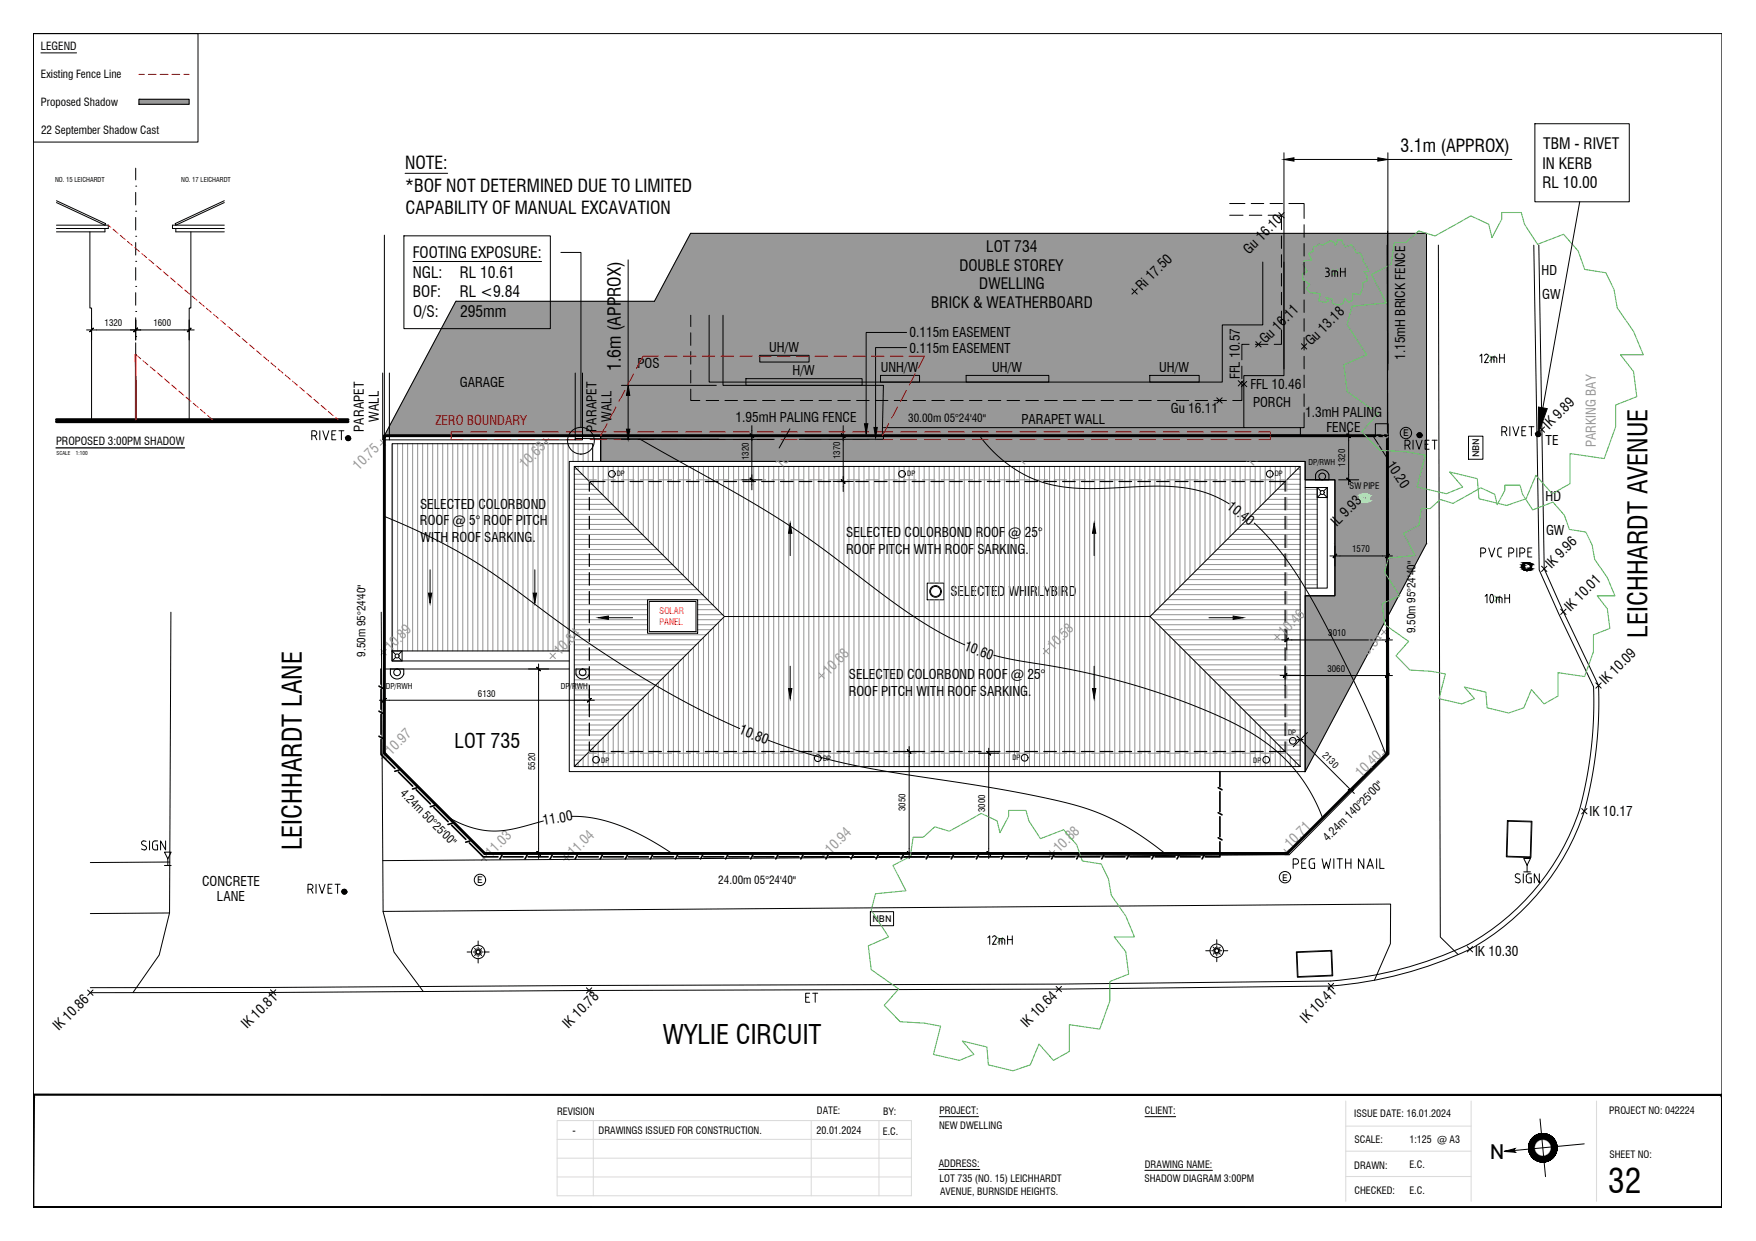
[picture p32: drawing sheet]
<svg xmlns="http://www.w3.org/2000/svg" width="420mm" height="297mm" viewBox="0 0 420 297" stroke-linecap="round" stroke-linejoin="round" font-family="sans-serif">
<defs><g id="words">
<text font-size="8" x="384.8" y="285.6">32</text>
<g font-size="6.4">
<text x="394.2" y="152.7" transform="rotate(-90 394.2 152.7)">LEICHHARDT AVENUE</text>
<text x="72.2" y="203.5" transform="rotate(-90 72.2 203.5)">LEICHHARDT LANE</text>
<text x="158.6" y="249.8">WYLIE CIRCUIT</text>
</g>
<text font-size="5" x="356.5" y="277.5">N</text>
<text font-size="4.8" x="108.7" y="179">LOT 735</text>
<g font-size="4.3">
<text x="96.9" y="40.5">NOTE:</text>
<text x="335.1" y="36.4">3.1m (APPROX)</text>
<text x="97" y="45.9">*BOF NOT DETERMINED DUE TO LIMITED</text>
<text x="97" y="51.3">CAPABILITY OF MANUAL EXCAVATION</text>
<text x="148.5" y="88.8" transform="rotate(-90 148.5 88.8)">1.6m (APPROX)</text>
</g>
<g font-size="3.7">
<text x="369.3" y="35.8">TBM - RIVET</text>
<text x="369.1" y="40.4">IN KERB</text>
<text x="369.1" y="45.1">RL 10.00</text>
<text x="98.8" y="61.7">FOOTING EXPOSURE:</text>
<text x="229.6" y="64.8">DOUBLE STOREY</text>
<text x="236" y="60.3">LOT 734</text>
<text x="98.8" y="66.5">NGL:</text>
<text x="98.8" y="71.2">BOF:</text>
<text x="110" y="66.5">RL 10.61</text>
<text x="110" y="71.2">RL &lt;9.84</text>
<text x="234.3" y="69.2">DWELLING</text>
<text x="98.9" y="75.9">O/S:</text>
<text x="110.1" y="75.9">295mm</text>
<text x="222.8" y="73.7">BRICK &amp; WEATHERBOARD</text>
</g>
<g font-size="3.3">
<text x="298.9" y="60.9" transform="rotate(-45 298.9 60.9)">Gu 16.10</text>
<text x="273.2" y="69.8" transform="rotate(-45 273.2 69.8)">Ri 17.50</text>
<text x="302.8" y="82.4" transform="rotate(-45 302.8 82.4)">Gu 16.11</text>
<text x="313.7" y="82.9" transform="rotate(-45 313.7 82.9)">Gu 13.18</text>
<text x="370.6" y="102.8" transform="rotate(-45 370.6 102.8)">IK 9.89</text>
<text x="319.9" y="126.2" transform="rotate(-45 319.9 126.2)">IL 9.93</text>
<text x="371.2" y="136.1" transform="rotate(-45 371.2 136.1)">IK 9.96</text>
<text x="375.8" y="146.4" transform="rotate(-45 375.8 146.4)">IK 10.01</text>
<text x="384.2" y="164.1" transform="rotate(-45 384.2 164.1)">IK 10.09</text>
<text x="176.6" y="175.6" transform="rotate(22 176.6 175.6)">10.80</text>
<text x="312.5" y="245" transform="rotate(-45 312.5 245)">IK 10.41</text>
<text x="14" y="246.9" transform="rotate(-45 14 246.9)">IK 10.86</text>
<text x="59.2" y="246.4" transform="rotate(-45 59.2 246.4)">IK 10.81</text>
<text x="136" y="246.2" transform="rotate(-45 136 246.2)">IK 10.78</text>
<text x="245.7" y="246.1" transform="rotate(-45 245.7 246.1)">IK 10.64</text>
</g>
<g font-size="3.3" fill="#989898">
<text x="85.8" y="112.6" transform="rotate(-45 85.8 112.6)">10.75</text>
<text x="125.7" y="112.3" transform="rotate(-45 125.7 112.3)">10.63</text>
<text x="186.8" y="112.3" transform="rotate(-45 186.8 112.3)">10.54</text>
<text x="244.7" y="111.7" transform="rotate(-45 244.7 111.7)">10.36</text>
<text x="299.4" y="112" transform="rotate(-45 299.4 112)">10.34</text>
<text x="327.5" y="109.4" transform="rotate(-45 327.5 109.4)">10.18</text>
<text x="252" y="155.8" transform="rotate(-45 252 155.8)">10.58</text>
<text x="307.3" y="152.5" transform="rotate(-45 307.3 152.5)">10.46</text>
<text x="93.5" y="156.1" transform="rotate(-45 93.5 156.1)">10.89</text>
<text x="134" y="157" transform="rotate(-45 134 157)">10.84</text>
<text x="198.3" y="161.7" transform="rotate(-45 198.3 161.7)">10.68</text>
<text x="326.1" y="158.1" transform="rotate(-45 326.1 158.1)">10.34</text>
<text x="93.6" y="181" transform="rotate(-45 93.6 181)">10.97</text>
<text x="325.7" y="186.3" transform="rotate(-45 325.7 186.3)">10.40</text>
<text x="308.8" y="203.1" transform="rotate(-45 308.8 203.1)">10.71</text>
<text x="117.5" y="205.3" transform="rotate(-45 117.5 205.3)">11.03</text>
<text x="137.2" y="205.2" transform="rotate(-45 137.2 205.2)">11.04</text>
<text x="198.8" y="204.6" transform="rotate(-45 198.8 204.6)">10.94</text>
<text x="253.4" y="204.2" transform="rotate(-45 253.4 204.2)">10.88</text>
</g>
<g font-size="3.2">
<text x="368.9" y="65.7">HD</text>
<text x="369" y="71.6">GW</text>
<text x="217.6" y="80.8">0.115m EASEMENT</text>
<text x="152.5" y="88.1">POS</text>
<text x="184" y="84.3">UH/W</text>
<text x="189.6" y="89.9">H/W</text>
<text x="210.8" y="89.1">UNH/W</text>
<text x="217.6" y="84.4">0.115m EASEMENT</text>
<text x="237.4" y="89.1">UH/W</text>
<text x="277.4" y="89.1">UH/W</text>
<text x="336.2" y="86.2" transform="rotate(-90 336.2 86.2)">1.15mH BRICK FENCE</text>
<text x="110" y="92.7">GARAGE</text>
<text x="296.7" y="90.7" transform="rotate(-90 296.7 90.7)">FFL 10.57</text>
<text x="299.2" y="93.1">FFL 10.46</text>
<text x="90.6" y="100.9" transform="rotate(-90 90.6 100.9)">WALL</text>
<text x="146.3" y="100.9" transform="rotate(-90 146.3 100.9)">WALL</text>
<text x="176" y="100.9">1.95mH PALING FENCE</text>
<text x="244.4" y="101.6">PARAPET WALL</text>
<text x="280.1" y="98.9">Gu 16.11</text>
<text x="299.8" y="97.3">PORCH</text>
<text x="312.3" y="99.7">1.3mH PALING</text>
<text x="87" y="103.3" transform="rotate(-90 87 103.3)">PARAPET</text>
<text x="142.7" y="103.3" transform="rotate(-90 142.7 103.3)">PARAPET</text>
<text x="317.4" y="103.4">FENCE</text>
<text x="369.8" y="106.4">TE</text>
<text x="331.6" y="111.2" transform="rotate(56 331.6 111.2)">10.20</text>
<text x="369.8" y="119.8">HD</text>
<text x="100.5" y="125.8">ROOF @ 5° ROOF PITCH</text>
<text x="100.5" y="121.7">SELECTED COLORBOND</text>
<text x="293.4" y="121.5" transform="rotate(38 293.4 121.5)">10.40</text>
<text x="100.7" y="129.8">WITH ROOF SARKING.</text>
<text x="202.5" y="128.5">SELECTED COLORBOND ROOF @ 25°</text>
<text x="369.9" y="128.1">GW</text>
<text x="202.4" y="132.5">ROOF PITCH WITH ROOF SARKING.</text>
<text x="227.4" y="142.7">SELECTED WHIRLYBIRD</text>
<text x="230.5" y="155.6" transform="rotate(19 230.5 155.6)">10.60</text>
<text x="203.1" y="166.5">ROOF PITCH WITH ROOF SARKING.</text>
<text x="203.1" y="162.4">SELECTED COLORBOND ROOF @ 25°</text>
<text x="130" y="197.5" transform="rotate(-9 130 197.5)">11.00</text>
<text x="380.3" y="195.4">IK 10.17</text>
<text x="48.4" y="212">CONCRETE</text>
<text x="51.9" y="215.5">LANE</text>
<text x="352.9" y="228.8">IK 10.30</text>
</g>
<text font-size="3.2" fill="#f00" x="104.2" y="101.8">ZERO BOUNDARY</text>
<text font-size="3.2" fill="#989898" x="381.8" y="107.1" transform="rotate(-90 381.8 107.1)">PARKING BAY</text>
<g font-size="2.7">
<text x="9.8" y="12">LEGEND</text>
<text x="9.8" y="18.7">Existing Fence Line</text>
<text x="9.8" y="25.4">Proposed Shadow</text>
<text x="9.8" y="32.1">22 September Shadow Cast</text>
<text x="217.3" y="100.9">30.00m 05°24'40&quot;</text>
<text x="13.4" y="106.6">PROPOSED 3:00PM SHADOW</text>
<text x="338.7" y="151.6" transform="rotate(-90 338.7 151.6)">9.50m 95°24'40&quot;</text>
<text x="87.4" y="157.2" transform="rotate(-90 87.4 157.2)">9.50m 95°24'40&quot;</text>
<text x="95.6" y="190.1" transform="rotate(45 95.6 190.1)">4.24m 50°25'00&quot;</text>
<text x="317.7" y="201.6" transform="rotate(-45 317.7 201.6)">4.24m 140°25'00&quot;</text>
<text x="171.9" y="211.5">24.00m 05°24'40&quot;</text>
</g>
<g font-size="2.4">
<text x="133.3" y="266.8">REVISION</text>
<text x="195.5" y="266.8">DATE:</text>
<text x="211.3" y="266.8">BY:</text>
<text x="224.8" y="266.7">PROJECT:</text>
<text x="274" y="266.7">CLIENT:</text>
<text x="324" y="267.4">ISSUE DATE: 16.01.2024</text>
<text x="385" y="266.7">PROJECT NO: 042224</text>
<text x="137" y="271.5">-</text>
<text x="143.2" y="271.5">DRAWINGS ISSUED FOR CONSTRUCTION.</text>
<text x="195.4" y="271.5">20.01.2024</text>
<text x="211.2" y="271.6">E.C.</text>
<text x="224.7" y="270.3">NEW DWELLING</text>
<text x="324.1" y="273.5">SCALE:</text>
<text x="337.2" y="273.5">1:125 @ A3</text>
<text x="224.6" y="279.4">ADDRESS:</text>
<text x="273.9" y="279.6">DRAWING NAME:</text>
<text x="324" y="279.7">DRAWN:</text>
<text x="337.2" y="279.7">E.C.</text>
<text x="385.1" y="277.2">SHEET NO:</text>
<text x="224.8" y="283">LOT 735 (NO. 15) LEICHHARDT</text>
<text x="224.9" y="286.1">AVENUE, BURNSIDE HEIGHTS.</text>
<text x="273.8" y="283">SHADOW DIAGRAM 3:00PM</text>
<text x="324.1" y="285.7">CHECKED:</text>
<text x="337.2" y="285.7">E.C.</text>
</g>
<g font-size="2.3">
<text x="335.7" y="104.4">E</text>
<text x="353.9" y="109.5" transform="rotate(-90 353.9 109.5)">NBN</text>
<text x="114.2" y="211.4">E</text>
<text x="306.8" y="210.8">E</text>
<text x="208.7" y="220.7">NBN</text>
</g>
<text font-size="2.2" x="316.3" y="181" transform="rotate(45 316.3 181)">2130</text>
<g font-size="2.1">
<text x="25" y="78.1">1320</text>
<text x="36.7" y="78.1">1600</text>
<text x="179.2" y="110.2" transform="rotate(-90 179.2 110.2)">1320</text>
<text x="201" y="109.9" transform="rotate(-90 201 109.9)">1370</text>
<text x="321.9" y="111.7" transform="rotate(-90 321.9 111.7)">1320</text>
<text x="322.9" y="117.1">SW PIPE</text>
<text x="323.5" y="132.2">1570</text>
<text x="317.8" y="152.3">3010</text>
<text x="317.6" y="160.9">3060</text>
<text x="114.4" y="166.8">6130</text>
<text x="128" y="184.3" transform="rotate(-90 128 184.3)">5520</text>
<text x="216.7" y="194.2" transform="rotate(-90 216.7 194.2)">3050</text>
<text x="235.7" y="194.4" transform="rotate(-90 235.7 194.4)">3000</text>
</g>
<g font-size="2.1" fill="#f00">
<text x="157.8" y="149.7">PANEL</text>
<text x="157.8" y="147">SOLAR</text>
</g>
<g font-size="1.9">
<text x="313.1" y="111.3">DP/RWH</text>
<text x="92.3" y="165">DP/RWH</text>
<text x="134.2" y="165">DP/RWH</text>
</g>
<g font-size="1.7">
<text x="147.6" y="114">DP</text>
<text x="217.1" y="114">DP</text>
<text x="305" y="114">DP</text>
<text x="308.2" y="175.9">DP</text>
<text x="143.9" y="182.6">DP</text>
<text x="196.9" y="182.2">DP</text>
<text x="242.2" y="182">DP</text>
<text x="299.9" y="182.6">DP</text>
</g>
<g font-size="1.6">
<text x="13.2" y="43.6">NO. 15 LEICHARDT</text>
<text x="43.3" y="43.6">NO. 17 LEICHARDT</text>
</g>
<g font-size="1.3">
<text x="13.5" y="108.9">SCALE</text>
<text x="18.1" y="108.9">1:100</text>
</g>
</g></defs>
<!-- layer: XREF1|SITE - SHADOW - 3PM -->
<g fill="#989898" stroke="#989898" stroke-width=".24">
<path d="M312.3 142.6h22.4l-22.4 42.1z"/>
<path d="M165.2 55.9l176.1 16.2v-16.2zM165.2 55.9l176.1 16.2h-184.7z"/>
<path d="M109.1 72.1l232.2 32.2v-32.2zM109.1 72.1l232.2 32.2h-249.3z"/>
<path d="M143.7 104.3l197.6 6.1v-6.1zM143.7 104.3l197.6 6.1h-197.6z"/>
<path d="M312.3 110.4l29 4.4v-4.4zM312.3 110.4l29 4.4h-29z"/>
<path d="M319.4 114.8l21.9 15.3v-15.3zM319.4 114.8l21.9 15.3h-21.9z"/>
<path d="M319.4 130.1l15.3 12.5 6.6-12.5zM319.4 130.1l15.3 12.5h-15.3z"/>
</g>
<path d="M109.1 72.1h47.5l8.6-16.2h176.1v74.2l-29 54.6v-42.1h7.1v-27.8h-7.1v-4.4h-168.6v-6.1h-51.7z" fill="none" stroke="#000" stroke-width=".24"/>
<!-- layer: XREF1|GRD-RFLN -->
<g fill="none" stroke="#000" stroke-width=".24">
<path d="M136.2 110.4h176.1v74.3h-176.1zM137.4 111.6l35.9 36h101.9M137.4 111.6h173.7v71.9h-173.7zM141.8 110.4v-4.2h-48v52h42.4M143.7 110.4v-6.1h-51.7v55.8h44.2M311.1 111.6l-35.9 36 35.9 35.9M312.3 116.7h5.3v24.1h-5.3M312.3 114.8h7.1v27.8h-7.1M315.2 116.7v24.1M221.8 139.6h4v4h-4zM93.8 155.8h42.4M154.9 143.6h12v8h-12z"/>
<path d="M155.3 144h11.2v7.2h-11.2zM173.3 147.6l-35.9 35.9"/>
<circle cx="223.8" cy="141.6" r="1.4"/>
<circle cx="223.8" cy="141.6" r="1.2"/>
</g>
<g fill="none" stroke="#989898" stroke-width=".25">
<path d="M93.9 106.2v49.6M95.1 106.2v49.6M96.3 106.2v49.6M97.5 106.2v49.6M98.7 106.2v49.6M99.9 106.2v49.6M101.1 106.2v49.6M102.3 106.2v49.6M103.5 106.2v49.6M104.7 106.2v49.6M105.9 106.2v49.6M107.1 106.2v49.6"/>
<path d="M108.3 106.2v49.6M109.5 106.2v49.6M110.7 106.2v49.6M111.9 106.2v49.6M113.1 106.2v49.6M114.3 106.2v49.6M115.5 106.2v49.6M116.7 106.2v49.6M117.9 106.2v49.6M119.1 106.2v49.6M120.3 106.2v49.6M121.5 106.2v49.6"/>
<path d="M122.7 106.2v49.6M123.9 106.2v49.6M125.1 106.2v49.6M126.3 106.2v49.6M127.5 106.2v49.6M128.7 106.2v49.6M129.9 106.2v49.6M131.1 106.2v49.6M132.3 106.2v49.6M133.5 106.2v49.6M134.7 106.2v49.6M135.9 106.2v49.6"/>
<path d="M137.1 106.2v4.2M137.4 117.1h5.5M137.4 118.3h6.7M137.4 119.5h7.9M137.4 112.3h.7M137.4 113.5h1.9M137.4 114.7h3.1M137.4 115.9h4.3M138.3 106.2v4.2M138.3 111.6v1M139.5 106.2v4.2M139.5 111.6v2.2"/>
<path d="M140.7 106.2v4.2M140.7 111.6v3.4M141.9 111.6v4.6M143.1 111.6v5.8M144.3 111.6v7M145.5 111.6v8.2M146.7 111.6v9.4M147.9 111.6v10.6M149.1 111.6v11.8M150.3 111.6v13M151.5 111.6v14.2M152.7 111.6v15.4"/>
<path d="M153.9 111.6v16.6M155.1 111.6v17.8M156.3 111.6v19M157.5 111.6v20.2M158.7 111.6v21.4M159.9 111.6v22.6M161.1 111.6v23.8M162.3 111.6v25M163.5 111.6v26.2M164.7 111.6v27.4M165.9 111.6v28.6M167.1 111.6v29.8"/>
<path d="M168.3 111.6v31M169.5 111.6v32.2M170.7 111.6v33.4M171.9 111.6v34.6M173.1 111.6v35.8M174.3 111.6v71.9M175.5 111.6v71.9M176.7 111.6v71.9M177.9 111.6v71.9M179.1 111.6v71.9M180.3 111.6v71.9M181.5 111.6v71.9"/>
<path d="M182.7 111.6v71.9M183.9 111.6v71.9M185.1 111.6v71.9M186.3 111.6v71.9M187.5 111.6v71.9M188.7 111.6v71.9M189.9 111.6v71.9M191.1 111.6v71.9M192.3 111.6v71.9M193.5 111.6v71.9M194.7 111.6v71.9M195.9 111.6v71.9"/>
<path d="M197.1 111.6v71.9M198.3 111.6v71.9M199.5 111.6v71.9M200.7 111.6v71.9M201.9 111.6v71.9M203.1 111.6v71.9M204.3 111.6v71.9M205.5 111.6v71.9M206.7 111.6v71.9M207.9 111.6v71.9M209.1 111.6v71.9M210.3 111.6v71.9"/>
<path d="M211.5 111.6v71.9M212.7 111.6v71.9M213.9 111.6v71.9M215.1 111.6v71.9M216.3 111.6v71.9M217.5 111.6v71.9M218.7 111.6v71.9M219.9 111.6v71.9M221.1 111.6v71.9M222.3 111.6v28M223.5 111.6v28M224.7 111.6v28"/>
<path d="M225.9 111.6v71.9M227.1 111.6v71.9M228.3 111.6v71.9M229.5 111.6v71.9M230.7 111.6v71.9M231.9 111.6v71.9M233.1 111.6v71.9M234.3 111.6v71.9M235.5 111.6v71.9M236.7 111.6v71.9M237.9 111.6v71.9M239.1 111.6v71.9"/>
<path d="M240.3 111.6v71.9M241.5 111.6v71.9M242.7 111.6v71.9M243.9 111.6v71.9M245.1 111.6v71.9M246.3 111.6v71.9M247.5 111.6v71.9M248.7 111.6v71.9M249.9 111.6v71.9M251.1 111.6v71.9M252.3 111.6v71.9M253.5 111.6v71.9"/>
<path d="M254.7 111.6v71.9M255.9 111.6v71.9M257.1 111.6v71.9M258.3 111.6v71.9M259.5 111.6v71.9M260.7 111.6v71.9M261.9 111.6v71.9M263.1 111.6v71.9M264.3 111.6v71.9M265.5 111.6v71.9M266.7 111.6v71.9M267.9 111.6v71.9"/>
<path d="M269.1 111.6v71.9M270.3 111.6v71.9M271.5 111.6v71.9M272.7 111.6v71.9M273.9 111.6v71.9M275.1 111.6v71.9M276.3 111.6v34.8M277.5 111.6v33.6M278.7 111.6v32.4M279.9 111.6v31.2M281.1 111.6v30M282.3 111.6v28.8"/>
<path d="M283.5 111.6v27.6M284.7 111.6v26.4M285.9 111.6v25.2M287.1 111.6v24M288.3 111.6v22.8M289.5 111.6v21.6M290.7 111.6v20.4M291.9 111.6v19.2M293.1 111.6v18M294.3 111.6v16.8M295.5 111.6v15.6M296.7 111.6v14.4"/>
<path d="M297.9 111.6v13.2M299.1 111.6v12M300.3 111.6v10.8M301.5 111.6v9.6M302.7 111.6v8.4M303.2 119.5h7.9M303.9 111.6v7.2M304.4 118.3h6.7M305.1 111.6v6M305.6 117.1h5.5M306.3 111.6v4.8M306.8 115.9h4.3"/>
<path d="M307.5 111.6v3.6M308 114.7h3.1M308.7 111.6v2.4M309.2 113.5h1.9M309.9 111.6v1.2M310.4 112.3h.7M312.3 117.1h2.9M312.3 118.3h2.9M312.3 119.5h2.9M137.4 120.7h9.1M137.4 121.9h10.3M137.4 123.1h11.5"/>
<path d="M137.4 124.3h12.7M137.4 125.5h13.9M137.4 126.7h15.1M137.4 127.9h16.3M137.4 129.1h17.5M137.4 130.3h18.7M137.4 131.5h19.9M137.4 132.7h21.1M137.4 133.9h22.3M137.4 135.1h23.5M137.4 136.3h24.7M137.4 137.5h25.9"/>
<path d="M137.4 138.7h27.1M137.4 139.9h28.3M282.8 139.9h28.3M284 138.7h27.1M285.2 137.5h25.9M286.4 136.3h24.7M287.6 135.1h23.5M288.8 133.9h22.3M290 132.7h21.1M291.2 131.5h19.9M292.4 130.3h18.7M293.6 129.1h17.5"/>
<path d="M294.8 127.9h16.3M296 126.7h15.1M297.2 125.5h13.9M298.4 124.3h12.7M299.6 123.1h11.5M300.8 121.9h10.3M302 120.7h9.1M312.3 120.7h2.9M312.3 121.9h2.9M312.3 123.1h2.9M312.3 124.3h2.9M312.3 125.5h2.9"/>
<path d="M312.3 126.7h2.9M312.3 127.9h2.9M312.3 129.1h2.9M312.3 130.3h2.9M312.3 131.5h2.9M312.3 132.7h2.9M312.3 133.9h2.9M312.3 135.1h2.9M312.3 136.3h2.9M312.3 137.5h2.9M312.3 138.7h2.9M312.3 139.9h2.9"/>
<path d="M137.4 141.1h29.5M137.4 142.3h30.7M137.4 143.5h31.9M137.4 144.7h17.5M137.4 145.9h17.5M137.4 147.1h17.5M137.4 148.3h17.5M137.4 149.5h17.5M137.4 150.7h17.5M137.4 151.9h31.6M137.4 153.1h30.4M137.4 154.3h29.2"/>
<path d="M137.4 155.5h28M137.4 156.7h26.8M137.4 157.9h25.6M137.4 159.1h24.4M161.1 159.8v23.7M162.3 158.6v24.9M163.5 157.4v26.1M164.7 156.2v27.3M165.9 155v28.5M166.9 144.7h3.6M166.9 145.9h4.8M166.9 147.1h6"/>
<path d="M166.9 148.3h5.7M166.9 149.5h4.5M166.9 150.7h3.3M167.1 153.8v29.7M168.3 152.6v30.9M169.5 151.4v32.1M170.7 150.2v33.3M171.9 149v34.5M173.1 147.8v35.7M222.3 143.6v39.9M223.5 143.6v39.9M224.7 143.6v39.9"/>
<path d="M275.6 147.1h35.5M275.9 148.3h35.2M276.3 148.7v34.8M276.8 145.9h34.3M277.1 149.5h34M277.5 149.9v33.6M278 144.7h33.1M278.3 150.7h32.8M278.7 151.1v32.4M279.2 143.5h31.9M279.5 151.9h31.6M279.9 152.3v31.2"/>
<path d="M280.4 142.3h30.7M280.7 153.1h30.4M281.1 153.5v30M281.6 141.1h29.5M281.9 154.3h29.2M282.3 154.7v28.8M283.1 155.5h28M283.5 155.9v27.6M284.3 156.7h26.8M284.7 157.1v26.4M285.5 157.9h25.6M285.9 158.3v25.2"/>
<path d="M286.7 159.1h24.4M287.1 159.5v24M137.4 160.3h23.2M137.4 161.5h22M137.4 162.7h20.8M137.4 163.9h19.6M137.4 165.1h18.4M137.4 166.3h17.2M137.4 167.5h16M137.4 168.7h14.8M137.4 169.9h13.6M137.4 171.1h12.4"/>
<path d="M137.4 172.3h11.2M137.4 173.5h10M137.4 174.7h8.8M137.4 175.9h7.6M137.4 177.1h6.4M137.4 178.3h5.2M137.4 179.5h4M141.9 179v4.5M143.1 177.8v5.7M144.3 176.6v6.9M145.5 175.4v8.1M146.7 174.2v9.3"/>
<path d="M147.9 173v10.5M149.1 171.8v11.7M150.3 170.6v12.9M151.5 169.4v14.1M152.7 168.2v15.3M153.9 167v16.5M155.1 165.8v17.7M156.3 164.6v18.9M157.5 163.4v20.1M158.7 162.2v21.3M159.9 161v22.5M287.9 160.3h23.2"/>
<path d="M288.3 160.7v22.8M289.1 161.5h22M289.5 161.9v21.6M290.3 162.7h20.8M290.7 163.1v20.4M291.5 163.9h19.6M291.9 164.3v19.2M292.7 165.1h18.4M293.1 165.5v18M293.9 166.3h17.2M294.3 166.7v16.8M295.1 167.5h16"/>
<path d="M295.5 167.9v15.6M296.3 168.7h14.8M296.7 169.1v14.4M297.5 169.9h13.6M297.9 170.3v13.2M298.7 171.1h12.4M299.1 171.5v12M299.9 172.3h11.2M300.3 172.7v10.8M301.1 173.5h10M301.5 173.9v9.6M302.3 174.7h8.8"/>
<path d="M302.7 175.1v8.4M303.5 175.9h7.6M303.9 176.3v7.2M304.7 177.1h6.4M305.1 177.5v6M305.9 178.3h5.2M306.3 178.7v4.8M307.1 179.5h4M307.5 179.9v3.6M137.4 180.7h2.8M137.4 181.9h1.6M137.4 183.1h.4"/>
<path d="M138.3 182.6v.9M139.5 181.4v2.1M140.7 180.2v3.3M308.3 180.7h2.8M308.7 181.1v2.4M309.5 181.9h1.6M309.9 182.3v1.2M310.7 183.1h.4"/>
</g>
<!-- layer: XREF1|FF-WAL2 -->
<g fill="none" stroke="#000" stroke-width=".24">
<path d="M315.2 116.7h2.4v2.4h-2.4zM315.2 116.7l.8 .8M316 118.2l-.8 .9M316.7 118.2l.9 .9M317.6 116.7l-.9 .8M93.8 155.8h2.4v2.4h-2.4zM93.8 155.8l.9 .9M94.7 157.3l-.9 .9M95.3 157.3l.9 .9M96.2 155.8l-.9 .9"/>
<circle cx="316.4" cy="117.9" r=".48"/>
<circle cx="95" cy="157" r=".48"/>
</g>
<!-- layer: XREF1|GRD-WAL3 -->
<g fill="none" stroke="#989898" stroke-width=".25">
<path d="M142.7 114.8h-1.7v.4M144.2 114.8h3M148.7 114.8h3M153.2 114.8h3M157.7 114.8h3M162.2 114.8h3M166.7 114.8h3M171.2 114.8h3M175.7 114.8h3M180.2 114.8h3M184.7 114.8h3M189.2 114.8h3"/>
<path d="M193.7 114.8h3M198.2 114.8h3M202.7 114.8h3M207.2 114.8h3M211.7 114.8h3M216.2 114.8h3M220.7 114.8h3M225.2 114.8h3M229.7 114.8h3M234.2 114.8h3M238.7 114.8h3M243.2 114.8h3"/>
<path d="M247.7 114.8h3M252.2 114.8h3M256.7 114.8h3M261.2 114.8h3M265.7 114.8h3M270.2 114.8h3M274.7 114.8h3M279.2 114.8h3M283.7 114.8h3M288.2 114.8h3M292.7 114.8h3M297.2 114.8h3"/>
<path d="M301.7 114.8h3M306.2 114.8h1.7v2.8M307.9 119.1v3M307.9 123.6v3M307.9 128.1v3M307.9 132.6v3M307.9 137.1v3M307.9 141.6v3M307.9 146.1v3M307.9 150.6v3M307.9 155.1v3M307.9 159.6v3"/>
<path d="M141 179.9v.4h1.7M307.9 177.6v2.7h-1.7M307.9 164.1v3M307.9 168.6v3M307.9 173.1v3M144.2 180.3h3M148.7 180.3h3M153.2 180.3h3M157.7 180.3h3M162.2 180.3h3M166.7 180.3h3M171.2 180.3h3"/>
<path d="M175.7 180.3h3M180.2 180.3h3M184.7 180.3h3M189.2 180.3h3M193.7 180.3h3M198.2 180.3h3M202.7 180.3h3M207.2 180.3h3M211.7 180.3h3M216.2 180.3h3M220.7 180.3h3M225.2 180.3h3"/>
<path d="M229.7 180.3h3M234.2 180.3h3M238.7 180.3h3M243.2 180.3h3M247.7 180.3h3M252.2 180.3h3M256.7 180.3h3M261.2 180.3h3M265.7 180.3h3M270.2 180.3h3M274.7 180.3h3M279.2 180.3h3"/>
<path d="M283.7 180.3h3M288.2 180.3h3M292.7 180.3h3M297.2 180.3h3M301.7 180.3h3"/>
</g>
<g fill="none" stroke="#000" stroke-width=".3">
<path d="M141 119.1v3M144.7 115.2h-3.7v2.4M146.2 115.2h3M150.7 115.2h3.1M155.2 115.2h3M159.7 115.2h3M164.2 115.2h3M168.7 115.2h3M173.2 115.2h3M177.7 115.2h3M182.2 115.2h3M186.7 115.2h3"/>
<path d="M191.2 115.2h3M195.7 115.2h3M200.2 115.2h3M204.8 115.2h2.9M209.2 115.2h3.1M213.7 115.2h3M218.2 115.2h3M222.7 115.2h3M227.2 115.2h3M231.7 115.2h3M236.2 115.2h3M240.8 115.2h2.9"/>
<path d="M245.2 115.2h3.1M249.7 115.2h3M254.2 115.2h3M258.7 115.2h3M263.3 115.2h2.9M267.7 115.2h3.1M272.2 115.2h3M276.7 115.2h3M281.2 115.2h3.1M285.7 115.2h3M290.2 115.2h3M294.7 115.2h3"/>
<path d="M299.3 115.2h2.9M303.7 115.2h3.8v2.4M307.5 119.1v3M141 123.6v3M141 128.1v3M141 132.6v3M141 137.1v3M307.5 123.6v3M307.5 128.1v3M307.5 132.6v3M307.5 137.1v3M141 141.6v3"/>
<path d="M141 146.1v3M141 150.6v3M141 155.1v3M141 159.6v3M307.5 141.6v3M307.5 146.1v3M307.5 150.6v3M307.5 155.1v3M307.5 159.6v3M141 177.6v2.3h3.7M141 164.1v3M141 168.6v3"/>
<path d="M141 173.1v3M146.2 179.9h3M150.7 179.9h3.1M155.2 179.9h3M159.7 179.9h3M164.2 179.9h3M168.7 179.9h3M173.2 179.9h3M177.7 179.9h3M182.2 179.9h3M186.7 179.9h3M191.2 179.9h3"/>
<path d="M195.7 179.9h3M200.2 179.9h3M204.8 179.9h2.9M209.2 179.9h3.1M213.7 179.9h3M218.2 179.9h3M222.7 179.9h3M227.2 179.9h3M231.7 179.9h3M236.2 179.9h3M240.8 179.9h2.9M245.2 179.9h3.1"/>
<path d="M249.7 179.9h3M254.2 179.9h3M258.7 179.9h3M263.3 179.9h2.9M267.7 179.9h3.1M272.2 179.9h3M276.7 179.9h3M281.2 179.9h3.1M285.7 179.9h3M290.2 179.9h3M294.7 179.9h3M299.3 179.9h2.9"/>
<path d="M307.5 177.6v2.3h-3.8M307.5 164.1v3M307.5 168.6v3M307.5 173.1v3"/>
</g>
<!-- layer: XREF1|SITE_DIM -->
<g fill="none" stroke="#000" stroke-width=".24">
<path d="M177.5 104.3h4.8M177.5 114.8h4.8M179.9 101.9v15.3M199.4 104.3h4.8M199.4 115.2h4.8M201.8 101.9v15.7M320.3 114.8h4.8M320.3 104.3h4.8M322.7 103.1v12.9M318.2 133.1h15M319.4 130.7v4.8M332 130.7v4.8"/>
<path d="M128.9 158.9v46.6M306.7 153.2h26.5M307.5 159.3v4.8M307.9 150.8v4.8M332 150.8v4.8M332 159.3v4.8M90.8 167.6h51.4M92 165.2v4.8M126.5 160.1h4.8M141 165.2v4.8M215.1 179.9h4.8M217.5 178.7v26.8"/>
<path d="M236.6 179.1v26.4M306.3 161.7h26.9M310.3 176.2l13.7 13.7M312.8 175.3l-3.4 3.4M234.2 180.3h4.8M324.9 187.4l-3.4 3.4M126.5 204.3h4.8M215.1 204.3h4.8M234.2 204.3h4.8"/>
</g>
<g fill="#000" stroke="#000" stroke-width=".24">
<path d="M179.5 103.9l.8 .8zM179.5 103.9l.8 .8z"/>
<path d="M179.5 114.4l.8 .9zM179.5 114.4l.8 .9z"/>
<path d="M201.3 103.9l.9 .8zM201.3 103.9l.9 .8z"/>
<path d="M201.3 114.8l.9 .9zM201.3 114.8l.9 .9z"/>
<path d="M322.3 114.4l.8 .9zM322.3 114.4l.8 .9z"/>
<path d="M322.3 103.9l.8 .8zM322.3 103.9l.8 .8z"/>
<path d="M319.8 132.6l-.8 .9zM319.8 132.6l-.8 .9z"/>
<path d="M332.4 132.6l-.8 .9zM332.4 132.6l-.8 .9z"/>
<path d="M308.3 152.7l-.8 .9zM307.5 153.6l.8-.9z"/>
<path d="M331.5 153.6l.9-.9zM332.4 152.7l-.8 .9z"/>
<path d="M92.4 167.2l-.8 .8zM92.4 167.2l-.8 .8z"/>
<path d="M128.4 159.7l.9 .8zM128.4 159.7l.9 .8z"/>
<path d="M140.6 168l.8-.8zM141.4 167.2l-.8 .8z"/>
<path d="M307.9 161.3l-.8 .8zM307.9 161.3l-.8 .8z"/>
<path d="M310.5 177h1.2zM310.5 177h1.2z"/>
<path d="M332.4 161.3l-.8 .8zM332.4 161.3l-.8 .8z"/>
<path d="M217.1 179.5l.9 .8zM217.1 179.5l.9 .8z"/>
<path d="M236.1 179.9l.9 .8zM236.1 179.9l.9 .8z"/>
<path d="M322.6 189.1h1.2zM322.6 189.1h1.2z"/>
<path d="M128.5 203.9l.8 .8zM128.4 203.9l.9 .8z"/>
<path d="M217.1 203.9l.9 .8zM217.1 203.9l.9 .8z"/>
<path d="M236.2 203.9l.8 .8zM236.1 203.9l.9 .8z"/>
</g>
<!-- layer: XREF1|ELE-TEXT-200 -->
<path d="M189.1 125.2l.4 2.4h-.8zM261.8 125.2l.4 2.4h-.8zM102.5 142h.8l-.4 2.4zM127.6 142h.8l-.4 2.4zM143.2 147.9l2.4-.4v.8zM295.1 147.5l2.4 .4-2.4 .4zM188.7 164.8h.8l-.4 2.4zM261.4 164.8h.8l-.4 2.4z" fill="#000" stroke="#000" stroke-width=".24"/>
<path d="M102.9 136.4v5.6M128 136.4v5.6M189.1 127.6v5.4M261.8 127.6v5.4M145.6 147.9h5.8M189.1 159.5v5.3M261.8 159.5v5.3M289.3 147.9h5.8" fill="none" stroke="#000" stroke-width=".24"/>
<!-- layer: 0 -->
<g fill="none" stroke="#000" stroke-width=".24">
<path d="M96.6 56.4h35.1v22.3h-35.1zM96.9 41.5h10.2M306 50.9l1.3 1.3M307.3 50.9l-1.3 1.3M98.8 62.6h30.8M134.2 60.4h4.8v41.9M270.8 69.1l1.3 1.3M272.1 69.1l-1.3 1.3M317.1 64.2h.5a.45 .45 0 0 1 .4 .4 .45 .45 0 0 1-.4 .5M317.4 65.1h.2M317.6 65.1a.57 .57 0 0 1 .4 .5 .57 .57 0 0 1-.4 .6h-.5M319.4 64.8v1.4"/>
<path d="M320.1 66.2v-1l-.2-.3-1.2-.1v1.4M320.7 65.1h1.2M320.7 64.2v2M321.9 64.2v2M178.5 90.6h27.8v1.6h-27.8zM291.1 95.2l1.3 1.3M292.4 95.2l-1.3 1.3M296.3 91.1l1.2 1.3M297 91.3l1.3 1.3M297.5 91.1l-1.2 1.3M298.3 91.3l-1.3 1.3M300.5 81.8l1.2 1.3"/>
<path d="M301.7 81.8l-1.2 1.3M311.4 82.3l1.3 1.2M312.7 82.3l-1.3 1.2M354.1 85.2l.4-.4v2M355.2 85.1a.46 .46 0 0 1 .6-.3 .46 .46 0 0 1 .2 .7l-.8 1.3h.9M357.5 85.4v1.4M358.1 86.8v-1l-.2-.3-1.1-.1v1.4M358.8 84.8v2M358.8 85.7h1.1M359.9 84.8v2M325.9 118.6l1.3 1.3M327.2 118.6l-1.3 1.3"/>
<path d="M355.3 142.7l.5-.4v2M356.7 142.4l.2-.1a1.35 1.35 0 0 1 0 2l-.2-.1-.2-.7zM358.7 142.9v1.4M359.4 144.3v-1l-.2-.3-1.2-.1v1.4M360.1 142.3v2M360.1 143.2h1.1M361.2 142.3v2M360.7 196.4l5.9 .2-.3 8.7-5.9-.2zM360.8 196.6l5.6 .1-.3 8.4-5.5-.2zM308 204.3h.1M309.4 206.8h.7a.64 .64 0 0 0 .6-.6 .64 .64 0 0 0-.6-.6h-.7v2.3M311.5 206.6h.7"/>
<path d="M312.5 205.6h-1v2.3h1M314.5 205.6h-.6a.64 .64 0 0 0-.6 .6v1a.64 .64 0 0 0 .6 .7h.6v-1.3h-.3M316.3 205.6l.5 2.3 .6-1.6 .5 1.6 .5-2.3M319.1 205.6v2.3M319.9 205.6h1.3M320.6 205.6v2.3M322 206.6h1.2M322 205.6v2.3M323.2 205.6v2.3M326.3 205.6v2.3l-1.3-2.3v2.3M327.1 207.9l.8-2.3 .7 2.3M327.3 207.2h1.1"/>
<path d="M329.4 205.6v2.3M330.2 205.6v2.3h1M21 237l1.3 1.2M22.3 237l-1.3 1.2M64.7 236.9l1.3 1.3M66 236.9l-1.3 1.3M140.3 236.4l1.3 1.3M141.6 236.4l-1.3 1.3M236.4 224.4l.4-.4v2M237.5 224.3a.46 .46 0 0 1 .6-.3 .46 .46 0 0 1 .2 .7l-.8 1.3h.9M239.7 224.7v1.3M240.4 226v-1.1l-.4-.2h-.9v1.3"/>
<path d="M241.1 224v2M241.1 224.9h1.1M242.2 224v2M310.2 227.8l8.4-.3 .3 6.1-8.5 .3zM310.3 228l8.2-.4 .2 5.8-8.1 .4zM368.5 267.8l1.3 13.8M379.1 273.8l-19.2 1.8"/>
<circle cx="139" cy="105.5" r="3.2"/>
</g>
<!-- layer: XREF1|SU-INSERTS -->
<g fill="none" stroke="#000" stroke-width=".24">
<path d="M74.6 104.3h.6a.6 .6 0 0 0 .6-.6 .6 .6 0 0 0-.6-.6h-.6v2.2M75.3 104.3l.5 1M76.5 103.1v2.2M77.2 103.1l.8 2.2 .7-2.2M79.4 104.1h.7M80.4 103.1h-1v2.2h1M81.1 103.1h1.2M81.7 103.1v2.2M83.1 104.5h.4l.3 .4-.3 .4h-.4l-.3-.4zM336.8 105.4h-.6v2.1M336.8 105.4a.6 .6 0 0 1 .6 .6 .6 .6 0 0 1-.6 .6h-.6M336.9 106.6l.5 .9"/>
<path d="M338.1 105.4v2.1M338.8 105.4l.7 2.1 .8-2.1M339.4 103.8h.5l.2 .4-.2 .4h-.5l-.2-.4zM341 106.3h.7M341.9 105.4h-.9v2.1h.9M342.7 105.4h1.2M343.3 105.4v2.1M351.4 104.4h3.4v5.5h-3.4zM359.3 103.3h.6a.6 .6 0 0 0 .6-.6 .6 .6 0 0 0-.6-.6h-.6v2.2M360.1 103.3l.4 1M361.3 102.1v2.2M362 102.1l.7 2.2 .7-2.2"/>
<path d="M364.1 103.1h.8M365.1 102.1h-1v2.2h1M365.8 102.1h1.2M366.4 102.1v2.2M367.8 103.5h.5l.2 .4-.2 .4h-.5l-.2-.4zM354.3 132.4h.6a.6 .6 0 0 0 .6-.6 .6 .6 0 0 0-.6-.6h-.6v2.1M356.2 131.2l.7 2.1 .7-2.1M359.3 131.2h-.7l-.2 .5v1.4l.2 .1 .7 .1M361 132.4h.6a.6 .6 0 0 0 .6-.6 .6 .6 0 0 0-.6-.6h-.6v2.1M362.9 131.2v2.1M363.6 132.4h.6a.6 .6 0 0 0 .6-.6 .6 .6 0 0 0-.6-.6h-.6v2.1M365.6 132.1h.7"/>
<path d="M366.5 131.2h-.9v2.1h.9M34.9 201.4a.57 .57 0 0 0-.8-.1 .57 .57 0 0 0 0 .9l.7 .3a.54 .54 0 0 1 .1 .8 .54 .54 0 0 1-.8 0l-.2-.1M35.8 201.3v2.1M37.7 201.3h-.8l-.4 .6v.9l.2 .5 1 .1v-1.2h-.4M39.4 207.2h1.6M39.6 201.3v2.1l-1.2-2.1v2.1M40.2 205.6l-.8-1.6h1.6l-.8 1.6v1.6M73.7 212.9h.6a.6 .6 0 0 0 .6-.6 .6 .6 0 0 0-.6-.6h-.6v2.1M74.4 212.9l.5 .9M75.6 211.7v2.1M76.3 211.7l.8 2.1 .7-2.1M78.5 212.6h.7"/>
<path d="M79.5 211.7h-1v2.1h1M80.2 211.7h1.2M80.8 211.7v2.1M82.2 213h.4l.2 .4-.2 .4h-.4l-.3-.4zM208.3 218.2h5.5v3.4h-5.5zM363.6 209.3a.57 .57 0 0 0-.8-.1 .57 .57 0 0 0 0 .9l.7 .3a.54 .54 0 0 1 .1 .8 .54 .54 0 0 1-.8 0l-.2-.1M364.5 209.2v2.1M364.6 208.7h1.6M365.4 207.1l-.8-1.6h1.6l-.8 1.6v1.6M366.4 209.2h-.8l-.4 .6v.9l.2 .4 1 .2v-1.2h-.4M368.3 209.2v2.1l-1.2-2.1v2.1M111.8 227.9h1"/>
<path d="M113.2 227.9h.7M113.6 227l.5 .5M113.6 227.5l.4 .2M114 228l-.4 .2M114.1 228.2l-.5 .5M114.1 227.1l.1 .3M114.2 228.3l-.1 .3M114.4 225.2v1.1M114.4 226.7v.7M114.4 228.3v.8M114.4 229.5v1M114.6 228.3l.1 .3"/>
<path d="M114.7 227.1l-.1 .3M114.7 228.2l.6 .5M114.8 228l.4 .2M114.9 227.9h.7M115.2 227.5l-.4 .2M115.3 227l-.6 .5M116 227.9h1M192.8 238.7h.7M193.7 237.7h-.9v2.2h.9M194.5 237.7h1.2M195.1 237.7v2.2M288.5 227.6h1"/>
<path d="M289.9 227.6h.8M290.3 226.7l.5 .5M290.4 227.2l.3 .2M290.7 227.7l-.3 .2M290.8 227.9l-.5 .5M290.8 226.8l.2 .3M291 228l-.2 .3M291.1 224.9v1.1M291.1 226.4v.7M291.1 228v.8M291.1 229.2v1M291.3 228l.2 .3"/>
<path d="M291.5 226.8l-.2 .3M291.5 227.9l.5 .5M291.6 227.7l.3 .2M291.6 227.6h.7M291.9 227.2l-.3 .2M292 226.7l-.5 .5M292.7 227.6h1.1"/>
<circle cx="83.3" cy="104.9" r=".56"/>
<circle cx="83.3" cy="104.9" r=".61"/>
<circle cx="83.3" cy="104.9" r=".21"/>
<circle cx="336.4" cy="103.6" r="1.36"/>
<circle cx="339.7" cy="104.2" r=".56"/>
<circle cx="339.7" cy="104.2" r=".61"/>
<circle cx="339.7" cy="104.2" r=".21"/>
<circle cx="368" cy="103.9" r=".56"/>
<circle cx="368" cy="103.9" r=".61"/>
<circle cx="368" cy="103.9" r=".21"/>
<circle cx="365.4" cy="135.6" r=".93"/>
<circle cx="365.4" cy="135.6" r=".98"/>
<circle cx="82.4" cy="213.4" r=".56"/>
<circle cx="82.4" cy="213.4" r=".61"/>
<circle cx="82.4" cy="213.4" r=".21"/>
<circle cx="114.8" cy="210.6" r="1.36"/>
<circle cx="307.5" cy="210" r="1.36"/>
<circle cx="114.4" cy="227.9" r="1.6"/>
<circle cx="114.4" cy="227.9" r=".48"/>
<circle cx="291.1" cy="227.6" r="1.6"/>
<circle cx="291.1" cy="227.6" r=".48"/>
</g>
<g fill="#000" stroke="#000" stroke-width=".24">
<path d="M364.9 134.7h.1zM365.3 136.6h.1zM365.3 136.6h.2zM365.7 136.5h.1z"/>
<path d="M83.1 104.5l.7 .4-.3-.4zM83.1 104.5l.7 .4h-1z"/>
<path d="M82.8 104.9l.7 .4 .3-.4zM82.8 104.9l.7 .4h-.4z"/>
<path d="M339.4 103.8l.7 .4-.2-.4zM339.4 103.8l.7 .4h-.9z"/>
<path d="M339.2 104.2l.7 .4 .2-.4zM339.2 104.2l.7 .4h-.5z"/>
<path d="M367.8 103.5l.7 .4-.2-.4zM367.8 103.5l.7 .4h-.9z"/>
<path d="M367.6 103.9l.7 .4 .2-.4zM367.6 103.9l.7 .4h-.5z"/>
<path d="M364.8 136.4h.1zM364.8 136.4h.1z"/>
<path d="M364.9 136.4l.1 .1zM364.9 136.4l.1 .1z"/>
<path d="M364.9 136.5h.1zM364.9 136.5h.1z"/>
<path d="M364.9 136.5h.2zM364.9 136.5h.2z"/>
<path d="M364.9 134.7h.2zM364.9 134.7h.1z"/>
<path d="M364.9 136.5h.2zM364.9 136.5h.2z"/>
<path d="M365 134.7h.1zM364.9 134.7h.2z"/>
<path d="M365 136.5h.1zM365 136.5h.1z"/>
<path d="M365 134.7h.1zM365 134.7h.1z"/>
<path d="M365 136.5h.1zM365 136.5h.1z"/>
<path d="M365 134.7h.1zM365 134.7h.1z"/>
<path d="M365 136.5h.2zM365 136.5h.2z"/>
<path d="M365 134.7h.2zM365 134.7h.1z"/>
<path d="M365 136.5h.2zM365 136.5h.2z"/>
<path d="M365 134.7h.2zM365 134.7h.2z"/>
<path d="M365 136.5h.2zM365 136.5h.2z"/>
<path d="M365 134.7h.2zM365 134.7h.2z"/>
<path d="M365 136.5h.3zM365 136.5h.3z"/>
<path d="M365 134.7h.3zM365 134.7h.2z"/>
<path d="M365 136.5h.3zM365 136.5h.3z"/>
<path d="M365.1 134.7h.2zM365 134.7h.3z"/>
<path d="M365.1 136.5h.3zM365.1 136.5h.3z"/>
<path d="M365.1 134.7h.3zM365.1 134.7h.2z"/>
<path d="M365.3 134.6h.2zM365.3 134.6h.2z"/>
<path d="M365.3 134.6h.2zM365.2 134.6h.3z"/>
<path d="M365.2 134.6l.4 .1zM365.2 134.7h.4z"/>
<path d="M365.2 136.6h.3zM365.2 136.6h.3z"/>
<path d="M365.2 134.7h.4zM365.1 134.7h.5z"/>
<path d="M365.2 136.6h.4zM365.2 136.6h.3z"/>
<path d="M365.1 134.7h.6zM365.1 134.7h.6z"/>
<path d="M365.1 136.6h.5zM365.1 136.6h.5z"/>
<path d="M365.1 134.7h.6zM365.1 134.7h.6z"/>
<path d="M365.1 136.5h.6zM365.1 136.5l.5 .1z"/>
<path d="M365.4 134.7h.3zM365.4 134.7h.3z"/>
<path d="M365.1 136.5h.6zM365.1 136.5h.6z"/>
<path d="M365.4 136.5h.3zM365.4 136.5h.3z"/>
<path d="M365.4 134.7h.3zM365.4 134.7h.3z"/>
<path d="M365.4 136.5h.3zM365.4 136.5h.3z"/>
<path d="M365.5 134.7h.2zM365.5 134.7h.2z"/>
<path d="M365.5 136.5h.2zM365.4 136.5h.3z"/>
<path d="M365.5 134.7h.2zM365.5 134.7h.2z"/>
<path d="M365.5 136.5h.2zM365.5 136.5h.2z"/>
<path d="M365.5 134.7h.2zM365.5 134.7h.2z"/>
<path d="M365.5 136.5h.2zM365.5 136.5h.2z"/>
<path d="M365.6 134.7h.1zM365.6 134.7h.1z"/>
<path d="M365.6 136.5h.1zM365.5 136.5h.2z"/>
<path d="M365.6 134.7h.2zM365.6 134.7h.2z"/>
<path d="M365.6 136.5h.1zM365.6 136.5h.1z"/>
<path d="M365.6 134.7h.2zM365.6 134.7h.2z"/>
<path d="M365.6 136.5h.2zM365.6 136.5h.1z"/>
<path d="M365.7 134.7h.1zM365.7 134.7h.1z"/>
<path d="M365.7 136.5h.1zM365.6 136.5h.2z"/>
<path d="M365.7 134.7h.1zM365.7 134.7h.1z"/>
<path d="M365.7 136.5h.1zM365.7 136.5h.1z"/>
<path d="M365.7 134.7l.1 .1zM365.7 134.7l.1 .1z"/>
<path d="M365.7 134.8h.2zM365.7 134.8h.2z"/>
<path d="M365.7 134.8h.2zM365.7 134.8h.2z"/>
<path d="M365.8 134.8h.1zM365.8 134.8h.1z"/>
<path d="M365.8 134.8h.2zM365.8 134.8h.2z"/>
<path d="M82.2 213l.6 .4-.2-.4zM82.2 213l.6 .4h-.9z"/>
<path d="M81.9 213.4l.7 .4 .2-.4zM81.9 213.4l.7 .4h-.4z"/>
</g>
<!-- layer: XREF1|SITE-BDRY -->
<g fill="none" stroke="#000" stroke-width=".24">
<path d="M331.9 58.7l.4 121.8-23.8 24.1-216.9 1.4M344.2 58.7l.4 165.6 4.3 4.2M367 58.7l1.3 77.7 4.7 10.5 8.3 17.5v6l-.3 6.1-.6 5.5-1.1 5.9a55.7 55.7 0 0 1-29.9 39 94.4 94.4 0 0 1-31 7.9l-65.1 .7-231.7 .9M368.2 58.7l1.3 77.5 4.6 10.2 8.4 17.7v6.1l-.3 6-.7 6.1-1 6a57 57 0 0 1-30.5 39.7 95.6 95.6 0 0 1-31.5 8M368.3 102.2l1.3 1.3M369.6 102.2l-1.3 1.3M368.8 135.5l1.3 1.3M370.1 135.5l-1.3 1.3M40.9 146.5l-.3 72-2.5 10.1-6.3 9M91.2 146.5l.5 71.7 2.6 9.7 7 9.4M373.4 145.8l1.3 1.3M374.7 145.8l-1.3 1.3"/>
<path d="M381.8 163.4l1.3 1.3M383.1 163.4l-1.3 1.3M378.4 193.5l1.3 1.3M379.7 193.5l-1.3 1.3M40.6 218.5l-19 .2M40.6 206.3l-19 .2M91.7 218.2l241-1.8v9.5l-3.8 8.7M252.7 236.1l1.3 1.3M254 236.1l-1.3 1.3M317.8 235.4l1.3 1.2M318.5 236l-65.2 .7-231.7 .9M319.1 235.4l-1.3 1.2"/>
<path d="M351.1 226.6l1.3 1.3M352.4 226.6l-1.3 1.3"/>
</g>
<!-- layer: XREF1|SITE_LVLSPOT -->
<g fill="none" stroke="#989898" stroke-width=".25">
<path d="M91 105.3l1.3 1.3M92.3 105.3l-1.3 1.3M130 105l1.3 1.2M131.3 105l-1.3 1.2M191.3 104.9l1.3 1.3M192.6 104.9l-1.3 1.3M247.8 104.4l1.3 1.3M249.1 104.4l-1.3 1.3M301.5 104.6l1.3 1.3M302.8 104.6l-1.3 1.3M331.4 104l1.3 1.3M332.7 104l-1.3 1.3"/>
<path d="M91.2 155.5l1.2 1.2M92.4 155.5l-1.2 1.2M131.6 156.3l1.3 1.3M132.9 156.3l-1.3 1.3M249.6 155.2l1.3 1.3M250.9 155.2l-1.3 1.3M304.9 151.8l1.3 1.3M306.2 151.8l-1.3 1.3M330.5 150.6l1.3 1.3M331.8 150.6l-1.3 1.3M195.9 161.1l1.3 1.2M197.2 161.1l-1.3 1.2"/>
<path d="M330.8 179.4l1.2 1.3M332 179.4l-1.2 1.3M91.2 180.3l1.3 1.3M92.5 180.3l-1.3 1.3M115.1 204.7l1.3 1.3M116.4 204.7l-1.3 1.3M134.9 204.6l1.3 1.3M136.2 204.6l-1.3 1.3M196.4 204l1.3 1.3M197.7 204l-1.3 1.3M251.1 203.6l1.2 1.3M252.3 203.6l-1.2 1.3"/>
<path d="M307.2 203.3l1.3 1.3M308.5 203.3l-1.3 1.3"/>
</g>
<!-- layer: XREF1|SU-INSERTS -->
<g fill="#7fdfff" stroke="#7fdfff" stroke-width=".24">
<path d="M326.5 118.2h.1z"/>
<path d="M326.1 118.3h.1z"/>
<path d="M326.9 120.1h.1z"/>
<path d="M326.5 120.2h.1z"/>
<path d="M326.5 118.2h.1zM326.4 118.2h.2z"/>
<path d="M326.4 118.2h.2zM326.4 118.2h.2z"/>
<path d="M326.4 118.2h.3zM326.4 118.2h.3z"/>
<path d="M326.4 118.2h.3zM326.4 118.2h.3z"/>
<path d="M326.4 118.2h.3zM326.3 118.2h.4z"/>
<path d="M326.3 118.2h.4zM326.3 118.2h.4z"/>
<path d="M326.3 118.2h.5zM326.3 118.2h.5z"/>
<path d="M326.3 118.2h.5zM326.3 118.2h.5z"/>
<path d="M326.3 118.2h.5zM326.2 118.2h.6z"/>
<path d="M326.2 118.2h.6zM326.2 118.2h.6z"/>
<path d="M326.2 118.2h.6zM326.2 118.2h.6z"/>
<path d="M326.5 118.2h.3zM326.5 118.2h.3z"/>
<path d="M326.2 118.2h.3zM326.2 118.2h.3z"/>
<path d="M326.6 118.2h.3zM326.6 118.2h.3z"/>
<path d="M326.6 118.2l.3 .1zM326.6 118.2l.3 .1z"/>
<path d="M326.2 118.2h.3zM326.2 118.3h.2z"/>
<path d="M326.6 118.3h.3zM326.6 118.3h.3z"/>
<path d="M326.2 118.3h.2zM326.2 118.3h.2z"/>
<path d="M326.2 118.3h.2zM326.2 118.3h.2z"/>
<path d="M326.7 118.3h.2zM326.7 118.3h.2z"/>
<path d="M326.2 118.3h.2zM326.1 118.3h.2z"/>
<path d="M326.7 118.3h.2zM326.7 118.3h.2z"/>
<path d="M326.7 118.3h.2zM326.7 118.3h.2z"/>
<path d="M326.1 118.3h.2zM326.1 118.3h.2z"/>
<path d="M326.1 118.3h.2zM326.1 118.3h.2z"/>
<path d="M326.8 118.3h.2zM326.8 118.3h.2z"/>
<path d="M326.8 118.3h.2zM326.8 118.3h.2z"/>
<path d="M326.1 118.3h.2zM326.1 118.3h.1z"/>
<path d="M326.1 118.3h.1zM326.1 118.3h.1z"/>
<path d="M326.8 118.3h.2zM326.8 118.3h.2z"/>
<path d="M326.9 118.3h.1zM326.9 118.3h.1z"/>
<path d="M326.1 118.3h.1zM326.1 118.3h.1z"/>
<path d="M326.9 118.3h.1zM326.9 118.3h.1z"/>
<path d="M326.9 118.3h.1zM326.9 118.3h.1z"/>
<path d="M326.9 118.3l.2 .1zM326.9 118.3l.2 .1z"/>
<path d="M327 118.4h.1zM327 118.4h.1z"/>
<path d="M327 118.4h.2zM327 118.4h.2z"/>
<path d="M325.9 120h.1zM325.9 120h.1z"/>
<path d="M325.9 120l.1 .1zM325.9 120l.1 .1z"/>
<path d="M325.9 120.1h.2zM325.9 120.1h.2z"/>
<path d="M326 120.1h.1zM326 120.1h.1z"/>
<path d="M326 120.1h.1zM326 120.1h.1z"/>
<path d="M326 120.1h.2zM326 120.1h.2z"/>
<path d="M326.9 120.1h.1zM326.9 120.1h.1z"/>
<path d="M326.1 120.1h.1zM326.1 120.1h.1z"/>
<path d="M326.1 120.1h.1zM326.1 120.1h.1z"/>
<path d="M326.9 120.1h.1zM326.8 120.1h.2z"/>
<path d="M326.8 120.1h.2zM326.8 120.1h.2z"/>
<path d="M326.1 120.1l.2 .1zM326.1 120.1l.2 .1z"/>
<path d="M326.1 120.2h.2zM326.1 120.2h.2z"/>
<path d="M326.8 120.1h.2zM326.8 120.2h.1z"/>
<path d="M326.8 120.2h.1zM326.7 120.2h.2z"/>
<path d="M326.1 120.2h.2zM326.1 120.2h.2z"/>
<path d="M326.7 120.2h.2zM326.7 120.2h.2z"/>
<path d="M326.1 120.2h.3zM326.1 120.2h.3z"/>
<path d="M326.2 120.2h.2zM326.2 120.2h.2z"/>
<path d="M326.7 120.2h.2zM326.7 120.2h.2z"/>
<path d="M326.2 120.2h.2zM326.2 120.2h.2z"/>
<path d="M326.7 120.2h.2zM326.6 120.2h.3z"/>
<path d="M326.6 120.2h.3zM326.6 120.2h.3z"/>
<path d="M326.2 120.2h.3zM326.2 120.2h.3z"/>
<path d="M326.6 120.2h.3zM326.6 120.2h.2z"/>
<path d="M326.2 120.2h.3zM326.2 120.2h.3z"/>
<path d="M326.6 120.2h.2zM326.5 120.2h.3z"/>
<path d="M326.2 120.2h.3zM326.2 120.2h.3z"/>
<path d="M326.2 120.2h.6zM326.2 120.2h.6z"/>
<path d="M326.2 120.2h.6zM326.2 120.2h.6z"/>
<path d="M326.2 120.2h.6zM326.2 120.2h.6z"/>
<path d="M326.3 120.2h.5zM326.3 120.2h.5z"/>
<path d="M326.3 120.2h.5zM326.3 120.2h.4z"/>
<path d="M326.3 120.2h.4zM326.3 120.2h.4z"/>
<path d="M326.3 120.2h.4zM326.3 120.2h.4z"/>
<path d="M326.4 120.2h.3zM326.4 120.2h.3z"/>
<path d="M326.4 120.2h.3zM326.4 120.2h.2z"/>
<path d="M326.4 120.2h.2zM326.4 120.2h.2z"/>
<path d="M326.4 120.2h.2zM326.4 120.2h.2z"/>
</g>
<g fill="none" stroke="#7fdfff" stroke-width=".25">
<path d="M325.9 119.2h1.2M326 119.6h1M326 118.8h1M326.1 118.7v1M326.5 118.6v1.2M326.9 118.7v1M307.8 204.1h.3v.4h-.3zM307.8 204.1l.3 .4M308.1 204.1l-.3 .4"/>
<circle cx="326.5" cy="119.2" r="1.02"/>
<circle cx="326.5" cy="119.2" r=".97"/>
<circle cx="326.5" cy="119.2" r=".62"/>
</g>
<path d="M307.5 203.8h1v1h-1z" fill="none" stroke="#dbdbdb" stroke-width=".25"/>
<!-- layer: XREF1|SU-FENCE TIMBER PALING -->
<path d="M137.6 105l47.6 .2M189 102.7l-2.6 4.5M211.4 104.3v.8l-20.2 .1M329.1 104.2l-17.7 .2" fill="none" stroke="#000" stroke-width=".24"/>
<!-- layer: XREF1|SU-FENCE BRICK -->
<path d="M332 55.3l.1 33.3M329.1 101.4h3v2.8h-3z" fill="none" stroke="#000" stroke-width=".24"/>
<!-- layer: XREF1|SITE-BDRY -->
<path d="M13.5 100.5h69.8M13.5 100.9h69.8M92 104.3h240v76l-24 24h-192l-24-24z" fill="none" stroke="#000" stroke-width=".7"/>
<!-- layer: XREF1|SU-EASEMENT -->
<path d="M92 56.3v48M332 56.3v48M216.9 79.6h-9.7v21.8M216.9 83.2h-7.4v19.1" fill="none" stroke="#000" stroke-width=".24"/>
<!-- layer: XREF1|SITE-CONTOUR-1 -->
<path d="M328.5 104.2l3.5 5.6" fill="none" stroke="#000" stroke-width=".24"/>
<!-- layer: XREF1|SITE_CONTOUR_1 -->
<path d="M153.1 105.1l22.9 12.9 10.4 6.2 9.5 6.4 15 11.5 6.5 4.6 7.2 4.5 6.2 3.2M234.7 104.7l3.4 3.8 4 3.3 4.1 2.4 4.4 1.6 3.9 .8 4.7 .3h4.5l12.2-.5 6.4 .2 3.1 .5 3 .8 2.9 1.2 2.8 1.5M92 123.6l10.6 4.7 9.5 5.2 7.8 5.1 18.1 13.3 11.6 7.7 7.3 4.5 6.8 3.8 6.9 3.5 6.4 3M300.1 125.2l3.6 3.6 3.5 4.3 3.4 4.9 3.3 5.5 4.6 8.7 5.8 11.6 4 8.7 3.3 8.1M237.8 156.8l4.8 1.1 15.5 2.7 11 2.7 6.8 2.1 6.7 2.3 6.7 2.7 5.2 2.4 4.1 2.2 3.6 2.3 3.1 2.4 2.9 2.7 2.5 3 2.3 3.3 2 3.6 1.5 3.5M183.8 177.2l10.2 3.4 9.8 2.5 9.9 1.8 27.6 4.4 9.1 1.8 7.2 1.7 5.5 1.9 4.9 2.3 5.1 3.1 5.7 4.2M107.4 195.7l2.6 1.3 2.6 1 2.6 .6 2.5 .3 2.3-.1 2.5-.3 7.5-2M136.8 195.4l2.5 .1 2.8 .3 2.9 .7 2.9 1 3.1 1.2 3.3 1.7 6.5 3.9" fill="none" stroke="#000" stroke-width=".24"/>
<!-- layer: XREF1|SU-INSERTS -->
<path d="M314.3 59h.6l.7-.6 .9 .3 1.9-1.1 .9 .4 .2 .8 .5-1v-.4h1l.2 .6 .7 1.1 1.4-.5 .8 .9 .3 1 1.1 .1 .5 .9 .2 1 .8 1.2 .5 1.3h-1.2l.7 .9 .2 1.3-1.1 .5v1.1l-.6 1.7-1.9-.3v1.7l-.9 .5-.9-1-.5 1.3-1 .3-1.5-.3-.1-1.1-1.5-.4 .7 .8-.8 .4-1.6-.4 .4-1.7-2.4-.2-.9-1 .8-1-1.6-1.1-.2-1.5 1.2-.5-1-1.6 .2-1 1.9-.2-.8-1.5 1-.5zM333.6 58.1h2.7l3.2-2.8 3.9 1.2 8.5-4.8 4.3 2 .8 3.2 2.3-4.4v-1.6h4.7l.8 2.8 3.1 4.8 6.2-2.4 3.5 4 1.6 4.4 5 .8 2 4 .8 4.4 3.9 5.6 2.3 5.6h-5.5l3.2 4 .7 6-5 2v5.3l-2.8 7.6-8.1-1.2v7.2l-4.3 2.4-3.9-4.4-2.3 5.6-4.7 1.6-6.6-1.6-.4-4.8-6.6-1.6 3.1 3.6-3.9 1.6-7-1.6 1.9-7.6-4.3-.8-6.6-.4-4.3-4.4 3.9-4.5-7.4-5.2-.7-6.4 5.4-2.4-4.7-7.2 1.2-4.4 8.2-.8-3.5-6.8 4.6-2.4zM318.9 64.5l1.2 1.3M320.1 64.5l-1.2 1.3M356.4 85.1l1.3 1.3M357.7 85.1l-1.3 1.3M340.1 121.7h2.1l2.4-2.1 3 .9 6.7-3.8 3.3 1.6 .6 2.5 1.9-3.4v-1.3h3.6l.6 2.2 2.4 3.7 4.9-1.8 2.7 3.1 1.2 3.4 3.9 .6 1.6 3.2 .6 3.4 3 4.4 1.8 4.3h-4.2l2.4 3.1 .6 4.7-3.9 1.6v4l-2.2 5.9-6.3-.9v5.6l-3.4 1.9-3-3.4-1.8 4.3-3.6 1.3-5.2-1.3-.3-3.7-5.1-1.3 2.4 2.8-3 1.3-5.5-1.3 1.5-5.9-3.3-.6-5.1-.3-3.4-3.5 3-3.4-5.7-4-.6-5 4.2-1.9-3.6-5.6 .9-3.4 6.4-.6-2.8-5.3 3.7-1.9zM357.6 142.6l1.3 1.3M358.9 142.6l-1.3 1.3M218.5 200.4h2.4l2.8-2.5 3.4 1.1 7.7-4.3 3.8 1.8 .7 2.8 2-3.9v-1.4h4.2l.7 2.5 2.7 4.2 5.6-2.1 3.1 3.6 1.4 3.9 4.5 .7 1.7 3.6 .7 3.9 3.5 5 2 4.9h-4.8l2.8 3.6 .7 5.4-4.5 1.7v4.7l-2.5 6.7-7.2-1v6.4l-3.8 2.1-3.5-3.9-2.1 5-4.1 1.4-5.9-1.4-.4-4.3-5.8-1.4 2.7 3.2-3.4 1.4-6.3-1.4 1.8-6.8-3.8-.7-5.9-.4-3.8-3.9 3.4-3.9-6.5-4.6-.7-5.7 4.8-2.2-4.1-6.4 1-3.9 7.3-.7-3.2-6 4.2-2.2zM238.6 224.4l1.3 1.3M239.9 224.4l-1.3 1.3" fill="none" stroke="#5cb85c" stroke-width=".25"/>
<!-- layer: XREF1|SITE_EASEM -->
<g fill="none" stroke="#f00" stroke-width=".25">
<path d="M110.7 103.4h-2.7v1.8h2.7M112.6 103.4h3.8M112.6 105.2h3.8M118.3 105.2h3.8M118.3 103.4h3.8M124.1 105.2h3.8M124.1 103.4h3.8M129.8 103.4h3.8M129.8 105.2h3.8M135.5 105.2h3.8M135.5 103.4h3.8M141.2 103.4h3.8"/>
<path d="M141.2 105.2h3.8M146.9 105.2h3.8M146.9 103.4h3.8M152.6 105.2h3.8M152.6 103.4h3.8M158.3 103.4h3.9M158.3 105.2h3.9M164.1 105.2h3.8M164.1 103.4h3.8M169.8 103.4h3.8M169.8 105.2h3.8M175.5 105.2h3.8"/>
<path d="M175.5 103.4h3.8M181.2 105.2h3.8M181.2 103.4h3.8M186.9 105.2h3.8M186.9 103.4h3.8M192.6 103.4h3.8M192.6 105.2h3.8M198.3 105.2h3.9M198.3 103.4h3.9M204.1 105.2h3.8M204.1 103.4h3.8M209.8 105.2h3.8"/>
<path d="M209.8 103.4h3.8M215.5 105.2h3.8M215.5 103.4h3.8M221.2 103.4h3.8M221.2 105.2h3.8M226.9 105.2h3.8M226.9 103.4h3.8M232.6 105.2h3.8M232.6 103.4h3.8M238.4 105.2h3.8M238.4 103.4h3.8M244.1 105.2h3.8"/>
<path d="M244.1 103.4h3.8M249.8 103.4h3.8M249.8 105.2h3.8M255.5 105.2h3.8M255.5 103.4h3.8M261.2 105.2h3.8M261.2 103.4h3.8M266.9 105.2h3.8M266.9 103.4h3.8M272.6 105.2h3.9M272.6 103.4h3.9M278.4 103.4h3.8"/>
<path d="M278.4 105.2h3.8M284.1 105.2h3.8M284.1 103.4h3.8M289.8 105.2h3.8M289.8 103.4h3.8M295.5 105.2h3.8M295.5 103.4h3.8M301.2 103.4h2.8v1.8h-2.8"/>
</g>
<!-- layer: XREF1|SITE_NEIGHB -->
<path d="M302.1 62.7v15.1h-9.6v13.7h-122.8v-16M307.2 62.7v27.2h-9.6v12.5h13.5v1.7l-100 .2 .3-12.1h-38.4v-16.7M211.4 102.4h86.2" fill="none" stroke="#000" stroke-width=".24"/>
<!-- layer: XREF1|SU-EXISTBUILD -->
<path d="M91.6 89.3v16h47.8v-16M93.2 89.3v16M137.6 89.3v16" fill="none" stroke="#000" stroke-width=".24"/>
<!-- layer: XREF1|SITE_ROOF -->
<g fill="none" stroke="#000" stroke-width=".24">
<path d="M294.2 48.7h3.7M294.2 51.5h3.2M298.9 51.5h3M299.4 48.7h3M303.4 51.5h3.2v3.5M303.9 48.7h3M306.6 56.5v3M308.4 48.7h3.6v3.6M312 53.8v3M312 58.3v3M165.3 75.5v2.7M165.3 79.7v3"/>
<path d="M306.6 79v3.4h-1.7M306.6 61v3M306.6 65.5v3M306.6 70v3M306.6 74.5v3M312 62.8v3M312 67.3v3M312 71.8v3M312 76.3v3M165.3 84.2v3M165.3 88.7v3M165.3 93.2v2.7h2.2"/>
<path d="M169 95.9h3M173.5 95.9h3M178 95.9h3M182.5 95.9h3M187 95.9h3M191.5 95.9h3M196 95.9h3M200.5 95.9h3M205 95.9h3M209.5 95.9h3M214 95.9h3M218.5 95.9h3"/>
<path d="M223 95.9h3M227.5 95.9h3M232 95.9h3M236.5 95.9h3M241 95.9h3M245.5 95.9h3M250 95.9h3M254.5 95.9h3M259 95.9h3M263.5 95.9h3M268 95.9h3M272.5 95.9h3"/>
<path d="M277 95.9h3M281.5 95.9h3M286 95.9h3M290.5 95.9h3M297.1 92.1v3.8h-2.1M297.1 87.6v3M298.9 82.4h-1.8v3.7M300.4 82.4h3M312 80.8v3M312 85.3v3M312 89.8v3M312 94.3v3"/>
<path d="M312 98.8v3.6h-.9"/>
</g>
<!-- layer: XREF1|SU-EXISTBUILD-UPPERFLOOR -->
<path d="M181.8 85.1h11.8v1.6h-11.8zM210.7 89.9h9.3v1.6h-9.3zM231.2 89.9h19.8v1.6h-19.8zM275.1 89.9h11.8v1.6h-11.8z" fill="none" stroke="#000" stroke-width=".24"/>
<!-- layer: XREF1|000 HI Text 7.0 Plan -->
<path d="M367.3 29.6h22.5v18.7h-22.5zM378 48.3l-8.8 49.3" fill="none" stroke="#000" stroke-width=".24"/>
<path d="M368.1 97.4l2.1 .4-2.2 6.1z" fill="#000" stroke="#000" stroke-width=".24"/>
<!-- layer: XREF1|SU-EASEMENT -->
<path d="M206.8 101.4h.8l-.4 2.4zM209.1 102.3h.8l-.4 2.4z" fill="#000" stroke="#000" stroke-width=".24"/>
<!-- layer: XREF1|SU-DIMS -->
<path d="M307.2 36.6v51.7M309.6 38.2h20.1M332.1 36.6v50.4M332.1 38.2h29.6M150.3 62.2v30M148.7 92.2h22.7M150.3 94.6v8.1M148.7 105.1h23.3" fill="none" stroke="#000" stroke-width=".24"/>
<path d="M307.2 38.2l2.4-.4v.8zM329.7 37.8l2.4 .4-2.4 .4zM150.3 92.2l.4 2.4h-.8zM149.9 102.7h.8l-.4 2.4z" fill="#000" stroke="#000" stroke-width=".24"/>
<!-- layer: XREF1|SITE-FENCE -->
<g fill="none" stroke="#000" stroke-width=".4">
<path d="M90.7 164.2l.9 .5M90.7 170.2l.9 .5M90.7 176.2l.9 .5M91.2 177v3.6l3.3 3.3M91.2 160.1v3.7M91.2 165v4.8M91.2 171v4.8M95.3 184.8l3.4 3.4M95.5 184.3l-1 .3M99.6 189l3.4 3.4M99.7 188.6l-1 .3M103.8 193.3l3.4 3.4"/>
<path d="M104 192.8l-1.1 .3M108.1 197.5l3.4 3.4M108.2 197.1l-1 .2M291.5 194.5l.9 .5M291.5 188.5l.9 .5M291.9 184.7v3.6M291.9 189.5v4.8M291.9 195.5v4.8M112.3 201.8l3.3 3.3h3.6M112.4 201.3l-1 .3M120.1 204.7l-.5 .9M120.4 205.1h4.8"/>
<path d="M126.1 204.7l-.5 .9M126.4 205.1h4.8M132.1 204.7l-.5 .9M132.4 205.1h4.8M138.1 204.7l-.5 .9M138.4 205.1h4.8M144.1 204.7l-.5 .9M144.4 205.1h4.8M150.1 204.7l-.5 .9M150.4 205.1h4.8M156.1 204.7l-.5 .9M156.4 205.1h4.8"/>
<path d="M162.1 204.7l-.5 .9M162.4 205.1h4.8M168.1 204.7l-.5 .9M168.4 205.1h4.8M174.1 204.7l-.5 .9M174.4 205.1h4.8M180.1 204.7l-.5 .9M180.4 205.1h4.8M186.1 204.7l-.5 .9M186.4 205.1h4.8M192.1 204.7l-.5 .9M192.4 205.1h4.8"/>
<path d="M198.1 204.7l-.5 .9M198.4 205.1h4.8M204.1 204.7l-.5 .9M204.4 205.1h4.8M210.1 204.7l-.5 .9M210.4 205.1h4.8M216.1 204.7l-.5 .9M216.4 205.1h4.8M222.1 204.7l-.5 .9M222.4 205.1h4.8M228.1 204.7l-.5 .9M228.4 205.1h4.8"/>
<path d="M234.1 204.7l-.5 .9M234.4 205.1h4.8M240.1 204.7l-.5 .9M240.4 205.1h4.8M246.1 204.7l-.5 .9M246.4 205.1h4.8M252.1 204.7l-.5 .9M252.4 205.1h4.8M258.1 204.7l-.5 .9M258.4 205.1h4.8M264.1 204.7l-.5 .9M264.4 205.1h4.8"/>
<path d="M270.1 204.7l-.5 .9M270.4 205.1h4.8M276.1 204.7l-.5 .9M276.4 205.1h4.8M282.1 204.7l-.5 .9M282.4 205.1h4.8M288.1 204.7l-.5 .9M291.5 200.5l.9 .5M291.9 201.5v3.6h-3.5"/>
</g>
<!-- layer: XREF1|GRD-DPIPE -->
<g fill="none" stroke="#000" stroke-width=".25">
<path d="M315.2 112.9a1.67 1.67 0 0 1 2.8 .7v1.2h-3.2v-1.2zM93.4 160.1h3.2v1.2a1.67 1.67 0 0 1-1.6 1.2 1.67 1.67 0 0 1-1.6-1.2zM137.8 160.1h3.2v1.2a1.67 1.67 0 0 1-1.6 1.2 1.67 1.67 0 0 1-1.6-1.2z"/>
<circle cx="146.4" cy="113.4" r=".8"/>
<circle cx="215.8" cy="113.4" r=".8"/>
<circle cx="303.8" cy="113.4" r=".8"/>
<circle cx="316.4" cy="114" r=".8"/>
<circle cx="95" cy="160.9" r=".8"/>
<circle cx="139.4" cy="160.9" r=".8"/>
<circle cx="309.3" cy="177.3" r=".8"/>
<circle cx="142.6" cy="181.9" r=".8"/>
<circle cx="195.7" cy="181.5" r=".8"/>
<circle cx="245.2" cy="181.4" r=".8"/>
<circle cx="303" cy="181.9" r=".8"/>
</g>
<!-- layer: XREF1|SITE - FENCE - SHADOW - 3PM -->
<g fill="none" stroke="#f00" stroke-width=".25">
<path d="M147.4 97.4l-1.4 2.7M149.5 93.5l-1.4 2.6M151.6 89.5l-1.4 2.6M157.5 85.3h-3.7l-1.5 2.9M159 85.3h3M163.5 85.3h3M168 85.3h3M172.5 85.3h3M177 85.3h3M181.5 85.3h3M186 85.3h3M190.5 85.3h3"/>
<path d="M195 85.3h3M199.5 85.3h3M204 85.3h3M208.5 85.3h3M213 85.3h3M214.8 97.4l-1.5 2.7M216.9 93.5l-1.4 2.6M217.5 85.3h3.7l-1.5 2.9M219 89.5l-1.4 2.6M145.3 101.4l-1.6 2.9M212.6 101.4l-1.5 2.9"/>
</g>
<!-- layer: XREF1|GENE-FP0-SHADED-WALLS -->
<path d="M33.2 23.8l12 1.2v-1.2zM33.2 23.8l12 1.2h-12z" fill="#989898" stroke="#989898" stroke-width=".24"/>
<!-- layer: XREF1|GENE-FP0-EX-WALL -->
<path d="M33.2 23.8h12v1.2h-12z" fill="none" stroke="#000" stroke-width=".24"/>
<!-- layer: XREF1|GRD-TXTNT -->
<path d="M8 8h39.4v26h-39.4zM9.8 12.7h8.5" fill="none" stroke="#000" stroke-width=".24"/>
<!-- layer: XREF1|GRD-DEMO -->
<path d="M33.2 17.8h1.4M35.5 17.8h1.9M38.3 17.8h1.9M41.1 17.8h1.9M43.9 17.8h1.3" fill="none" stroke="#f00" stroke-width=".25"/>
<!-- layer: XREF1|GRD-LABELS -->
<path d="M13.4 107.2h30.8" fill="none" stroke="#000" stroke-width=".3"/>
<!-- layer: XREF1|ELE-LEVEL -->
<g fill="none" stroke="#000" stroke-width=".24">
<path d="M32.5 56.6h.1M32.5 50.6h.1M32.5 44.6h.1M32.5 40.3v2.8M32.5 46.1v3M32.5 52.1v3M32.5 58.1v3M32.5 74.6h.1M32.5 68.6h.1M32.5 62.6h.1M32.5 64.1v3M32.5 70.1v3"/>
<path d="M32.5 76.1v3M32.5 80.6h.1M32.5 82.1v2.8"/>
</g>
<!-- layer: XREF1|ELE-DIM -->
<path d="M32.4 84.9v15.6h.1zM32.4 84.9h.1v15.6z" fill="#f00" stroke="#f00" stroke-width=".24"/>
<!-- layer: XREF1|ELE-WALL1 -->
<path d="M13.5 53.9h12.4v.8h-12.4M13.5 48l11.8 5.5-.2 .4-11.6-5.4M21.5 55.5v18.2h.4v26.8M25.1 54.7v.8h-11.6M42.1 54.7v.8h11.6M45.7 55.5v18.2h-.4v26.8M53.7 48l-11.8 5.5 .2 .4 11.6-5.4M53.7 53.9h-12.4v.8h12.4" fill="none" stroke="#000" stroke-width=".24"/>
<!-- layer: XREF1|ELE-DIM -->
<path d="M20.7 79h25.8M21.9 76.6v4.8M32.5 76.6v4.8M45.3 76.6v4.8" fill="none" stroke="#000" stroke-width=".24"/>
<g fill="#000" stroke="#000" stroke-width=".24">
<path d="M22.3 78.5l-.8 .9zM21.5 79.4l.8-.9z"/>
<path d="M32 79.4l.9-.9zM32.9 78.5l-.8 .9z"/>
<path d="M32.9 78.5l-.8 .9zM32.9 78.5l-.8 .9z"/>
<path d="M44.8 79.4l.9-.9zM45.7 78.5l-.8 .9z"/>
</g>
<!-- layer: XREF1|ELE-WALL1 -->
<g fill="none" stroke="#f00" stroke-width=".25">
<path d="M25.9 53.9l.6 .5M27.1 54.9l1.1 .9M28.8 56.3l1.1 1M30.5 57.8l1.1 1M32.2 59.2l1.2 1M33.9 60.7l1.2 1M35.6 62.1l1.2 1M37.4 63.6l1.1 1M39.1 65.1l1.1 .9M40.8 66.5l1.1 1M42.5 68l1.2 .9M44.2 69.4l1.2 1"/>
<path d="M45.9 70.9l1.2 .9M47.7 72.3l1.1 1M49.4 73.8l1.1 1M51.1 75.2l1.1 1M52.8 76.7l1.2 1M54.5 78.1l1.2 1M56.3 79.6l1.1 1M32.5 84.9l1.2 1M34.2 86.3l1.2 1M35.9 87.8l1.2 1M37.7 89.3l1.1 .9M39.4 90.7l1.1 1"/>
<path d="M41.1 92.2l1.1 .9M42.8 93.6l1.2 1M44.5 95.1l1.2 .9M46.2 96.5l1.2 1M48 98l1.1 1M49.7 99.4l1.2 1.1M58 81.1l1.1 .9M59.7 82.5l1.1 1M61.4 84l1.1 .9M63.1 85.4l1.2 1M64.8 86.9l1.2 .9M66.6 88.3l1.1 1"/>
<path d="M68.3 89.8l1.1 .9M70 91.2l1.1 1M71.7 92.7l1.1 1M73.4 94.1l1.2 1M75.1 95.6l1.2 1M76.9 97.1l1.1 .9M78.6 98.5l1.1 1M80.3 100l.6 .5"/>
</g>
<!-- layer: Vivid_Title Block_L|GENE-TTL-BORD7 -->
<path d="M412 262v-254h-404v254" fill="none" stroke="#000" stroke-width=".24"/>
<path d="M8 289h404" fill="none" stroke="#000" stroke-width=".7"/>
<path d="M352 263.5v24M382 263.5v24" fill="none" stroke="#dbdbdb" stroke-width=".25"/>
<!-- layer: Vivid_Title Block_L|TITLE-BOARDER -->
<path d="M133.3 268.2h84.8v18h-84.8zM133.3 277.2h84.8M133.3 272.7h84.8M142 268.2v18M194.1 268.2v18M210.3 268.2v18M322 263.5v24M322 269.5h30M322 275.5h30M133.3 281.7h84.8M322 281.6h30" fill="none" stroke="#dbdbdb" stroke-width=".25"/>
<!-- layer: Vivid_Title Block_L|TITLE-TEXT1 -->
<path d="M224.6 279.9h9.8M224.8 267.3h9.3M274 267.3h7.3M273.9 280.1h16.2" fill="none" stroke="#000" stroke-width=".24"/>
<!-- layer: Vivid_Title Block_L|TITLE-BOARDER -->
<g fill="#000" stroke="#000" stroke-width=".24">
<path d="M411.9 262.1v26.8l.1-26.9zM412 262v27z"/>
<path d="M412 261.9l-.1 .2zM8 261.9h404l-.1 .2zM8 261.9l.1 .2h403.8zM8 261.9l.1 .2z"/>
<path d="M8.1 262.1l-.1 26.9zM8 262v27z"/>
<path d="M8.1 288.9l403.9 .1zM8.1 288.9l403.9 .1h-404z"/>
</g>
<!-- layer: 0 -->
<g fill="#000" stroke="#000" stroke-width=".24">
<path d="M359.9 275.6l2.6-.7-.4 .5zM359.9 275.6l2.7 .2-.5-.4z"/>
<path d="M372.1 274.5l.4-.1zM372.1 274.5l.4-.1zM372.1 274.5l.4-.2zM372.1 274.4l.4-.1zM372.1 274.4l.4-.2zM372.1 274.3l.4-.1zM372.1 274.3l.4-.2zM372.1 274.2l.4-.1zM372.1 274.2l.4-.2zM372 274.1l.5-.1zM372 274.1l.5-.1zM372 274.1l.5-.1zM372 274.1l.4-.2zM372 274l.4-.1zM372 274l.4-.2zM372 273.9l.4-.1zM372 273.9l.4-.2zM372 273.8l.4-.1zM372 273.8l.4-.2zM371.9 273.7l.5-.1zM371.9 273.7l.4-.2zM371.9 273.7l.4-.2zM371.9 273.7l.4-.3zM371.9 273.6l.4-.2zM371.9 273.6l.4-.3zM371.8 273.5l.5-.2zM371.8 273.5l.4-.2zM371.8 273.5l.4-.2zM371.8 273.5l.4-.3zM371.8 273.4l.4-.2zM371.8 273.4l.3-.3zM371.7 273.3l.4-.2zM371.7 273.3l.4-.3zM371.7 273.2l.4-.2zM371.7 273.2l.3-.3zM371.7 273.2l.3-.3zM371.7 273.2l.3-.3zM371.6 273.1l.4-.2zM371.6 273.1l.3-.3zM371.6 273l.3-.2zM371.9 272.7l-.3 .3zM371.5 273l.4-.3zM371.8 272.6l-.3 .4zM371.5 272.9l.3-.3zM371.8 272.6l-.3 .3zM371.4 272.8l.4-.2zM371.7 272.5l-.3 .3zM371.4 272.8l.3-.3zM371.7 272.4l-.3 .4zM371.3 272.7l.4-.3zM371.6 272.4l-.3 .3zM371.3 272.7l.3-.3zM371.5 272.3l-.2 .4zM371.5 272.3l-.2 .4zM371.5 272.2l-.3 .4zM371.5 272.2l-.3 .4zM371.4 272.2l-.2 .4zM371.4 272.2l-.2 .4zM371.3 272.1l-.2 .4zM371.3 272.1l-.2 .4zM371.2 272l-.2 .4zM371.2 272l-.2 .4zM371.2 272l-.2 .4zM371.2 272l-.2 .4zM371.1 271.9l-.2 .4zM371.1 271.9l-.2 .4zM371 271.9l-.2 .4zM371 271.9l-.2 .4zM370.9 271.8l-.1 .5zM370.9 271.8l-.1 .5zM370.9 271.8l-.2 .4zM370.9 271.8l-.2 .4zM370.8 271.7l-.2 .5zM370.8 271.7l-.2 .5zM370.7 271.7l-.1 .4zM370.7 271.7l-.1 .4zM370.6 271.7l-.1 .4zM370.6 271.7l-.1 .4zM370.5 271.6l-.1 .5zM370.5 271.6l-.1 .5zM370.4 271.6v.4zM370.4 271.6v.4zM370.4 271.5l-.1 .5zM370.4 271.5l-.1 .5zM370.3 271.5l-.1 .5zM370.3 271.5l-.1 .5zM370.2 271.5l-.1 .4zM370.2 271.5l-.1 .4zM370.1 271.5v.4zM370.1 271.5v.4zM370 271.4v.5zM370 271.4v.5zM369.9 271.4v.5zM369.9 271.4v.5zM369.8 271.4v.4zM369.8 271.4v.4zM369.7 271.4v.4zM369.7 271.4v.4zM369.6 271.4l.1 .4zM369.6 271.4l.1 .4zM369.6 271.3v.5zM369.6 271.3v.5zM369.5 271.3v.5zM369.5 271.3v.5zM369.4 271.3v.5zM369.4 271.3v.5zM369.3 271.3v.5zM369.3 271.3v.5zM369.2 271.3l.1 .5zM369.2 271.3l.1 .5zM369.1 271.3l.1 .5zM369.1 271.3l.1 .5zM369 271.3l.1 .5zM369 271.3l.1 .5zM368.9 271.3l.1 .5zM368.9 271.3l.1 .5zM368.8 271.3l.1 .5zM368.8 271.3l.1 .5zM368.7 271.3l.2 .5zM368.7 271.3l.2 .5zM368.6 271.4l.2 .4zM368.6 271.4l.2 .4zM368.5 271.4l.2 .4zM368.5 271.4l.2 .4zM368.5 271.4l.1 .4zM368.5 271.4l.1 .4zM368.4 271.4l.1 .4zM368.4 271.4l.1 .4zM368.3 271.4l.2 .4zM368.3 271.4l.2 .4zM368.2 271.5l.2 .4zM368.2 271.5l.2 .4zM368.1 271.5l.2 .4zM368.1 271.5l.2 .4zM368 271.5l.2 .4zM368 271.5l.2 .4zM367.9 271.5l.3 .4zM367.9 271.5l.3 .4zM367.8 271.6l.3 .4zM367.8 271.6l.3 .4zM367.8 271.6l.2 .4zM367.8 271.6l.2 .4zM367.7 271.7l.2 .3zM367.7 271.7l.2 .3zM367.6 271.7l.3 .4zM367.6 271.7l.3 .4zM367.5 271.7l.3 .4zM367.5 271.7l.3 .4zM367.4 271.8l.3 .3zM367.4 271.8l.3 .3zM367.3 271.8l.4 .4zM367.3 271.8l.4 .4zM367.3 271.9l.3 .3zM367.3 271.9l.3 .3zM367.2 271.9l.3 .4zM367.2 271.9l.3 .4zM367.1 272l.3 .3zM367.1 272l.3 .3zM367 272l.4 .3zM367 272l.4 .3zM367 272.1l.3 .3zM367 272.1l.3 .3zM366.9 272.2l.4 .2zM366.9 272.2l.4 .2zM366.8 272.2l.4 .3zM366.8 272.2l.4 .3zM366.8 272.3l.3 .3zM366.8 272.3l.3 .3zM366.8 272.3l.3 .3zM366.7 272.3l.4 .3zM366.7 272.3l.3 .4zM366.6 272.4l.4 .3zM366.6 272.4l.4 .3zM366.6 272.5l.4 .2zM366.6 272.5l.3 .3zM366.5 272.6l.4 .2zM366.5 272.6l.4 .2zM366.5 272.6l.4 .2zM366.5 272.6l.3 .3zM366.4 272.7l.4 .2zM366.4 272.7l.4 .3zM366.3 272.8l.5 .2zM366.3 272.8l.4 .2zM366.3 272.9l.4 .1zM366.3 272.9l.4 .2zM366.2 272.9l.5 .2zM366.2 272.9l.4 .3zM366.2 273l.4 .2zM366.2 273l.4 .2zM366.1 273.1l.5 .1zM366.1 273.1l.4 .2zM366.1 273.2l.4 .1zM366.1 273.2l.4 .2zM366.1 273.3l.4 .1zM366.1 273.3l.4 .1zM366 273.3l.5 .1zM366 273.3l.4 .2zM366 273.4l.4 .1zM366 273.4l.4 .2zM366 273.5l.4 .1zM366 273.5l.4 .2zM365.9 273.6l.5 .1zM365.9 273.6l.4 .1zM365.9 273.7h.4zM365.9 273.7l.4 .1zM365.9 273.8h.4zM365.9 273.8l.4 .1zM365.8 273.9h.5zM365.8 273.9l.5 .1zM365.8 273.9l.5 .1zM365.8 273.9l.5 .2zM365.8 274l.5 .1zM365.8 274l.4 .1zM365.8 274.1h.4zM365.8 274.1l.4 .1zM365.8 274.2h.4zM365.8 274.2l.4 .1zM365.8 274.3h.4zM365.8 274.3l.4 .1zM365.7 274.4h.5zM365.7 274.4h.5zM365.7 274.5l.5-.1zM365.7 274.5h.5zM365.7 274.6l.5-.1zM365.7 274.6h.5zM365.7 274.7l.5-.1zM365.7 274.7h.5zM365.7 274.8l.5-.1zM365.7 274.8h.5zM365.7 274.9l.5-.1zM365.7 274.9l.5-.1zM365.7 275l.5-.2zM365.7 275l.5-.1zM365.7 275.1l.5-.2zM365.7 275.1l.5-.1zM365.8 275.1l.4-.1zM365.8 275.1h.4zM365.8 275.2l.4-.1zM365.8 275.2h.4zM365.8 275.3l.4-.1zM365.8 275.3l.4-.1zM365.8 275.4l.4-.2zM365.8 275.4l.4-.1zM365.8 275.5l.4-.2zM365.8 275.5l.5-.1zM365.8 275.6l.5-.2zM365.8 275.6l.5-.1zM365.9 275.7l.4-.2zM365.9 275.7l.4-.1zM365.9 275.8l.4-.2zM365.9 275.8l.4-.2zM365.9 275.9l.4-.3zM365.9 275.9l.4-.2zM366 275.9l.3-.2zM366 275.9l.4-.1zM366 276l.4-.2zM366 276l.4-.1zM366 276.1l.4-.2zM366 276.1l.4-.2zM366.1 276.2l.3-.3zM366.1 276.2l.4-.2zM366.1 276.3l.4-.3zM366.1 276.3l.4-.2zM366.1 276.4l.4-.3zM366.1 276.4l.4-.2zM366.2 276.4l.3-.2zM366.2 276.4l.4-.2zM366.2 276.5l.4-.3zM366.2 276.5l.4-.2zM366.3 276.6l.3-.3zM366.3 276.6l.4-.2zM366.3 276.7l.4-.3zM366.3 276.7l.4-.3zM366.7 276.4l-.3 .4zM366.4 276.8l.4-.3zM366.8 276.5l-.3 .3zM366.5 276.8l.3-.2zM366.8 276.6l-.3 .3zM366.5 276.9l.4-.3zM366.9 276.6l-.3 .4zM366.6 277l.3-.3zM366.9 276.7l-.3 .3zM366.6 277l.4-.3zM367 276.7l-.3 .4zM366.7 277.1l.3-.3zM367 276.8l-.2 .4zM367.1 276.9l-.3 .3zM367.1 276.9l-.3 .3zM367.1 276.9l-.2 .4zM367.1 276.9l-.2 .4zM367.2 277l-.2 .4zM367.2 277l-.2 .4zM367.3 277l-.3 .4zM367.3 277l-.3 .4zM367.3 277.1l-.2 .4zM367.3 277.1l-.2 .4zM367.4 277.1l-.2 .4zM367.4 277.1l-.2 .4zM367.4 277.2l-.1 .4zM367.4 277.2l-.1 .4zM367.5 277.2l-.2 .4zM367.5 277.2l-.2 .4zM367.6 277.2l-.2 .5zM367.6 277.2l-.2 .5zM367.6 277.3l-.1 .4zM367.6 277.3l-.1 .4zM367.7 277.3l-.1 .5zM367.7 277.3l-.1 .5zM367.8 277.4l-.1 .4zM367.8 277.4l-.1 .4zM367.9 277.4l-.1 .4zM367.9 277.4l-.1 .4zM367.9 277.4l-.1 .5zM367.9 277.4l-.1 .5zM368 277.5l-.1 .4zM368 277.5l-.1 .4zM368.1 277.5l-.1 .4zM368.1 277.5l-.1 .4zM368.2 277.5l-.1 .5zM368.2 277.5l-.1 .5zM368.2 277.5v.5zM368.2 277.5v.5zM368.3 277.6v.4zM368.3 277.6v.4zM368.4 277.6v.5zM368.4 277.6v.5zM368.5 277.6v.5zM368.5 277.6v.5zM368.5 277.6v.5zM368.5 277.6v.5zM368.6 277.6v.5zM368.6 277.6v.5zM368.7 277.7v.4zM368.7 277.7v.4zM368.8 277.7v.4zM368.8 277.7v.4zM368.9 277.7v.4zM368.9 277.7v.4zM368.9 277.7l.1 .4zM368.9 277.7l.1 .4zM369 277.7l.1 .4zM369 277.7l.1 .4zM369.1 277.7l.1 .4zM369.1 277.7l.1 .4zM369.2 277.7l.1 .4zM369.2 277.7l.1 .4zM369.3 277.7l.1 .4zM369.3 277.7l.1 .4zM369.3 277.7l.2 .4zM369.3 277.7l.2 .4zM369.4 277.7l.2 .4zM369.4 277.7l.2 .4zM369.5 277.7l.1 .4zM369.5 277.7l.1 .4zM369.6 277.7l.1 .4zM369.6 277.7l.1 .4zM369.7 277.6l.1 .5zM369.7 277.6l.1 .5zM369.7 277.6l.2 .5zM369.7 277.6l.2 .5zM369.8 277.6l.2 .4zM369.8 277.6l.2 .4zM369.9 277.6l.2 .4zM369.9 277.6l.2 .4zM370 277.6l.2 .4zM370 277.6l.2 .4zM370 277.5l.3 .4zM370 277.5l.3 .4zM370.1 277.5l.3 .4zM370.1 277.5l.3 .4zM370.2 277.5l.2 .4zM370.2 277.5l.2 .4zM370.3 277.5l.2 .3zM370.3 277.5l.2 .3zM370.3 277.4l.3 .4zM370.3 277.4l.3 .4zM370.4 277.4l.3 .4zM370.4 277.4l.3 .4zM370.5 277.4l.3 .3zM370.5 277.4l.3 .3zM370.6 277.3l.3 .4zM370.6 277.3l.3 .4zM370.6 277.3l.3 .3zM370.6 277.3l.3 .3zM370.7 277.2l.3 .4zM370.7 277.2l.3 .4zM370.8 277.2l.3 .3zM370.8 277.2l.3 .3zM370.8 277.2l.4 .3zM370.8 277.2l.4 .3zM370.9 277.1l.3 .3zM370.9 277.1l.3 .3zM371 277.1l.3 .3zM371 277.1l.3 .3zM371 277l.4 .3zM371 277l.4 .3zM371.1 277l.4 .2zM371.1 277l.4 .2zM371.1 276.9l.4 .3zM371.1 276.9l.4 .3zM371.2 276.9l.4 .2zM371.2 276.9l.4 .2zM371.3 276.8l.4 .2zM371.3 276.7l.4 .3zM371.3 276.7l.4 .3zM371.4 276.7l.3 .3zM371.4 276.7l.4 .2zM371.4 276.6l.4 .3zM371.4 276.6l.4 .2zM371.5 276.6l.3 .2zM371.5 276.6l.4 .2zM371.5 276.5l.4 .3zM371.5 276.5l.4 .2zM371.6 276.4l.3 .3zM371.6 276.4l.4 .2zM371.6 276.4l.4 .2zM371.6 276.4l.4 .1zM371.7 276.3l.3 .2zM371.7 276.3l.4 .2zM371.7 276.2l.4 .3zM371.7 276.2l.4 .2zM371.7 276.2l.4 .2zM371.7 276.2l.5 .1zM371.8 276.1l.4 .2zM371.8 276.1l.4 .1zM371.8 276l.4 .2zM371.8 276l.5 .1zM371.8 275.9l.5 .2zM371.8 275.9l.5 .1zM371.9 275.9l.4 .1zM371.9 275.9l.4 .1zM371.9 275.8l.4 .2zM371.9 275.8l.5 .1zM371.9 275.7l.5 .2zM371.9 275.7l.5 .1zM372 275.6l.4 .2zM372 275.6l.4 .1zM372 275.6l.4 .1zM372 275.6h.4zM372 275.5l.4 .1zM372 275.5h.5zM372 275.4l.5 .1zM372 275.4h.5zM372 275.3l.5 .1zM372 275.3h.5zM372.1 275.2l.4 .1zM372.1 275.2h.4zM372.1 275.2h.4zM372.1 275.2l.4-.1zM372.1 275.1h.4zM372.1 275.1h.4zM372.1 275l.4 .1zM372.1 275h.4zM372.1 274.9l.4 .1zM372.1 274.9h.5zM372.1 274.9h.5zM372.1 274.9l.5-.1zM372.1 274.8h.5zM372.1 274.8l.5-.1zM372.1 274.7h.5zM372.1 274.7l.5-.1zM372.1 274.6h.5zM372.1 274.6l.4-.1zM372.1 274.5h.4z"/>
</g>
<use href="#words"/>
</svg>
